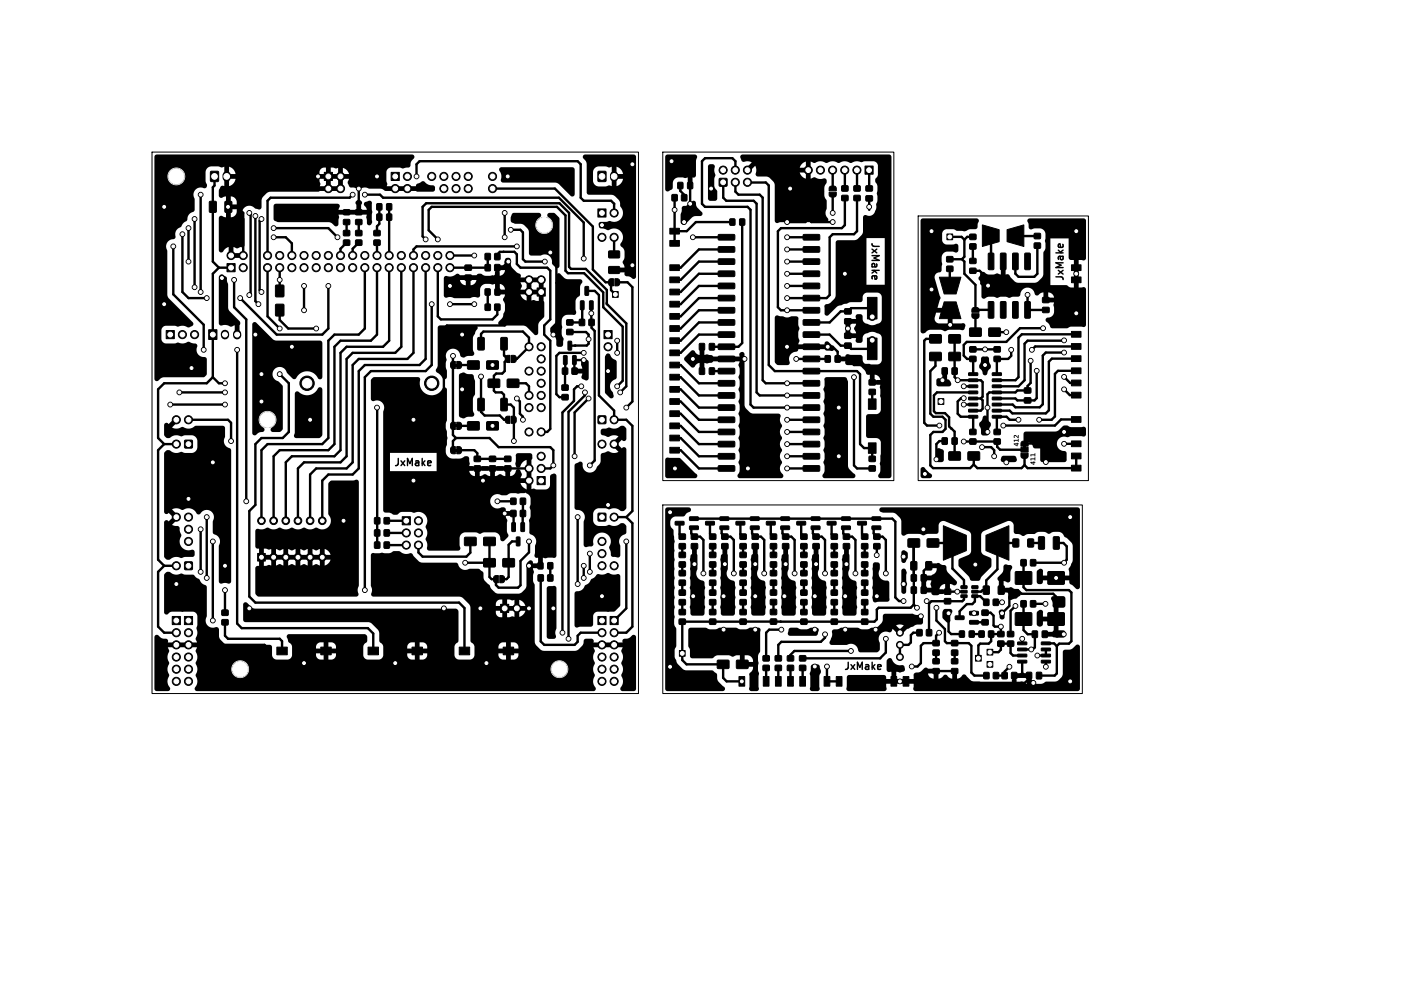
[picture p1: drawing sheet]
<svg xmlns="http://www.w3.org/2000/svg" width="297mm" height="210mm" viewBox="0 0 297 210" stroke-linecap="round" stroke-linejoin="round" font-family="sans-serif">
<defs><g id="words">
<g font-size="2.1">
<text x="181.6" y="50.3" transform="rotate(90 181.6 50.3)">JxMake</text>
<text x="222.6" y="58.9" transform="rotate(-90 222.6 58.9)">JxMake</text>
<text x="82.1" y="97.7">JxMake</text>
<text x="176.1" y="140.3">JxMake</text>
</g>
<text font-size="1.4" x="212.9" y="93.2" transform="rotate(-90 212.9 93.2)">412</text>
</g></defs>
<path d="M31.7 31.8h101.6v113h-101.6zM138.4 31.8h48.3v68.5h-48.3zM191.8 45.1h35.5v55.2h-35.5zM138.4 105.4h87.7v39.4h-87.7z" fill="none" stroke="#000" stroke-width=".21"/>
<g fill="#000" stroke="#000" stroke-width=".21">
<path d="M44 35.8h1.6v2.1h-1.6zM67.7 36h1.7v1.7h-1.7zM81.7 36h1.7v1.7h-1.7zM124.9 35.8h1.6v2.1h-1.6zM141.6 38.1h1v1.3h-1zM143.6 38.1h1v1.3h-1zM150.3 37.3h1.5v1.5h-1.5zM173.3 39l.4-.2 .7 .1 .3 .4v.5h-1.5zM175.8 38.8h1.3v1.1h-1.3zM178.4 38.8h1.2v1.1h-1.2zM180.7 34.7h1.7v1.7h-1.7zM180.9 38.8h1.3v1.1h-1.3z"/>
<path d="M43.8 42.1l1.1-.1 .3 .2v1.9l-.2 .2-1 .1-.3-.2zM47 42.1l1.2-.1 .2 .2v1.9l-.1 .2-1.1 .1-.2-.2zM47.4 55h1.7v1.7h-1.7zM71.8 50.1h1.2v1.1h-1.2zM71.8 48.1h1.2v1.1h-1.2zM71.8 45.9h1.2v1h-1.2zM71.8 43.8h1.2v1h-1.2zM74.3 45.9h1.3v1h-1.3zM74.3 43.8h1.3v1h-1.3zM74.3 50.1h1.3v1.1h-1.3zM74.3 48.1h1.3v1.1h-1.3zM78.1 50.1h1.3v1.1h-1.3z"/>
<path d="M78.1 48.1h1.3v1.1h-1.3zM78.7 42.6h1v1.2h-1zM78.7 44.7h1v1.3h-1zM80.8 42.6h1v1.2h-1zM80.8 44.7h1v1.3h-1zM97.1 57.4h1.3v1.1h-1.3zM97.1 55.4h1.3v1h-1.3zM101.3 55.3h1.1v1.2h-1.1zM101.3 52.9h1.1v1.3h-1.1zM103.3 55.3h1.1v1.2h-1.1zM103.3 52.9h1.1v1.3h-1.1zM124.9 43.6h1.7v1.7h-1.7z"/>
<path d="M127.3 58.3l.8-.1v1.5h-.6l-.3-.3-.1-.7zM128.4 58.2h.6l.3 .2 .1 .9-.3 .3-.7 .1zM127.2 52.4h2.1l.1 .2v1.1l-.2 .2-2-.1-.1-.2zM127.2 55.7l2.1-.1 .1 .3v1.1l-.2 .1h-2l-.1-.2zM139.9 47.7h2v1.2h-2zM139.9 50.2h2v1.2h-2zM139.9 55.3h2v1.2h-2zM139.9 57.8h2v1.2h-2zM140.4 40.6h1v1.3h-1zM142.4 40.6h1v1.3h-1zM152.5 45.7h1v1.3h-1zM150.1 49l3.2-.1 .2 .3v.8l-.3 .1h-3.1l-.1-.2z"/>
<path d="M150.1 51.5h3.2l.2 .2v.8l-.3 .2h-3.1l-.1-.3zM150.1 54.1l3.2-.1 .2 .3v.8l-.3 .1h-3.1l-.1-.2zM150.1 56.6h3.2l.2 .2v.8l-.3 .1h-3.1l-.1-.2zM154.5 45.7h1v1.3h-1zM167.8 56.6h3.3l.1 .2v.8l-.2 .1h-3.1l-.2-.2zM167.8 54.1l3.3-.1 .1 .3v.8l-.2 .1h-3.1l-.2-.2zM167.8 51.5h3.3l.1 .2v.8l-.2 .2h-3.1l-.2-.3zM167.8 49l3.3-.1 .1 .3v.8l-.2 .1h-3.1l-.2-.2zM173.2 40.1h1.5l-.1 .7-.3 .3h-.9l-.2-.4zM175.8 40.8h1.3v1.1h-1.3zM178.4 40.8h1.2v1.1h-1.2zM180.9 40.9h1.3v1h-1.3z"/>
<path d="M196.2 57.9h4.5l-1 3.5h-2.5zM197.8 48.8h1.2v1.2h-1.2zM197.7 53.6h1.3v1h-1.3zM197.7 55.6h1.3v1h-1.3zM202.6 48.9h1.2v1.1h-1.2zM202.6 50.9h1.2v1.1h-1.2zM202.6 54h1.2v1h-1.2zM202.6 56h1.2v1h-1.2zM205.2 46.9l3.5 1v2.5l-3.5 1zM206.5 52.9l.9-.1 .2 .2v3.1l-.2 .2h-.8l-.2-.1zM209 52.9l.9-.1 .2 .2v3.1l-.1 .2h-.8l-.2-.1zM211.5 52.9l.9-.1 .3 .2v3.1l-.2 .2h-.8l-.2-.1z"/>
<path d="M210.3 47.9l3.5-1v4.5l-3.5-1zM214.1 52.9l.9-.1 .2 .2v3.1l-.1 .2h-.8l-.3-.1zM216 50.7h1.3v1.1h-1.3zM216 48.7h1.3v1.1h-1.3zM223.8 57.8h2v1.2h-2zM223.8 55.3h2v1.2h-2zM34.7 69h1.7v1.7h-1.7zM43.6 68.8h1.7v2.1h-1.7zM57.6 63.6h1.6v2.3h-1.6zM57.6 59.6h1.6v2.3h-1.6zM94.3 75.6l.8-.2v1.6l-.6-.1-.3-.2-.1-.7zM95.4 75.4l.6 .1 .3 .2 .1 .9-.3 .3-.7 .1z"/>
<path d="M97.7 75.4h2.3v1.6h-2.3zM99.8 70.5l1.1-.1 .3 .2v2.2l-.2 .3h-1l-.2-.2zM101.7 75.4h2.3v1.6h-2.3zM102 79.2h2.3v1.6h-2.3zM101.3 60.3h1v1.3h-1zM101.3 63.5h1.1v1.3h-1.1zM103.4 60.3h1v1.3h-1zM103.3 63.5h1.1v1.3h-1.1zM104.6 70.5l1.1-.1 .3 .2v2.2l-.2 .3h-1l-.2-.2zM106 79.2h2.3v1.6h-2.3zM105.7 74.3l.8-.1v1.5h-.5l-.4-.2-.1-.8zM106.8 74.2h.6l.4 .2v.9l-.3 .3-.7 .1z"/>
<path d="M112.2 60.1h1.7v1.7h-1.7zM117.5 76.8h1v1.3h-1zM117.7 74.3l.6-.1 .1 .1 .1 1.6-.2 .2-.6-.1zM118.4 68.8h1.2v1h-1.2zM118.4 66.8h1.2v1h-1.2zM118.7 71.3l.5-.1 .2 .1v1.6l-.1 .2-.7-.1zM119.5 76.8h1v1.3h-1zM119.6 74.3l.6-.1 .1 .1 .1 1.6-.2 .2-.6-.1zM121.3 62.8h.5l.2 .1v1.6l-.1 .2-.7-.1zM121 66.7h1.1v1.2h-1.1zM122.2 59.8h.6l.1 .1 .1 1.6-.2 .2-.6-.1zM123.2 62.8h.5l.2 .1v1.6l-.1 .2-.7-.1z"/>
<path d="M123 66.7h1.1v1.2h-1.1zM126.2 69h1.6v1.7h-1.6zM127.9 60.9h1.2v1.2h-1.2zM139.9 60.4h2v1.2h-2zM139.9 62.9h2v1.2h-2zM139.9 65.4h2v1.2h-2zM139.9 68h2v1.2h-2zM139.9 70.5h2v1.2h-2zM139.9 73.1h2v1.2h-2zM139.9 75.6h2v1.2h-2zM139.9 78.1h2v1.2h-2zM146.1 76.8h1v1.3h-1z"/>
<path d="M146.1 71.7h1v1.3h-1zM148.2 76.8h1v1.3h-1zM148.2 71.7h1v1.3h-1zM150.1 59.2l3.2-.1 .2 .2v.8l-.3 .2h-3.1l-.1-.3zM150.1 61.7l3.2-.1 .2 .3v.8l-.3 .1h-3.1l-.1-.2zM150.1 64.2h3.2l.2 .2v.8l-.3 .2h-3.1l-.1-.3zM150.1 66.8l3.2-.1 .2 .3v.8l-.3 .1h-3.1l-.1-.2zM150.1 69.3h3.2l.2 .2v.8l-.3 .1h-3.1l-.1-.2zM150.1 71.9l3.2-.1 .2 .2v.8l-.3 .2h-3.1l-.1-.3zM150.1 74.4l3.2-.1 .2 .3v.8l-.3 .1h-3.1l-.1-.2zM150.1 76.9h3.2l.2 .2v.8l-.3 .2h-3.1l-.1-.3zM167.8 76.9h3.3l.1 .2v.8l-.2 .2h-3.1l-.2-.3z"/>
<path d="M167.8 74.4l3.3-.1 .1 .3v.8l-.2 .1h-3.1l-.2-.2zM167.8 71.9l3.3-.1 .1 .2v.8l-.2 .2h-3.1l-.2-.3zM167.8 69.3h3.3l.1 .2v.8l-.2 .1h-3.1l-.2-.2zM167.8 66.8l3.3-.1 .1 .3v.8l-.2 .1h-3.1l-.2-.2zM167.8 64.2h3.3l.1 .2v.8l-.2 .2h-3.1l-.2-.3zM167.8 61.7l3.3-.1 .1 .3v.8l-.2 .1h-3.1l-.2-.2zM167.8 59.2l3.3-.1 .1 .2v.8l-.2 .2h-3.1l-.2-.3zM172.4 74.3h1v1.3h-1zM174.4 74.3h1.1v1.3h-1.1zM176.4 66.6h1.3v1h-1.3zM176.4 64.5h1.3v1h-1.3zM176.4 69.6h1.3v1h-1.3z"/>
<path d="M176.4 71.6h1.3v1.1h-1.3zM181.2 70.6h2v4.5h-2zM181.2 62.1h2v4.5h-2zM194.2 69.9h2.4v1.7h-2.4zM194.2 73.6h2.4v1.6h-2.4zM196.8 76.8h1v1.3h-1zM198.9 76.8h1v1.3h-1zM198.2 69.9h2.4v1.7h-2.4zM198.2 73.6h2.4v1.6h-2.4zM197.2 63h2.5l1 3.5h-4.5zM202.6 68.5h2.3v1.7h-2.3zM203.1 64.4l.4-.2 .8 .1 .2 .3v.6h-1.5z"/>
<path d="M202.6 72.4h1.2v1.1h-1.2zM202.6 74.4h1.2v1.1h-1.2zM202.3 77.8h1.8l.1 .5-1.8 .1zM202.3 79.1h1.8l.1 .5-1.8 .1zM203 65.5h1.5l-.1 .7-.3 .3-.9-.1-.2-.3zM206.6 68.5h2.3v1.7h-2.3zM206.5 63l.9-.1 .2 .2v3.1l-.2 .2h-.8l-.2-.1zM207.6 72.4h1.3v1.1h-1.3zM207.6 74.4h1.3v1.1h-1.3zM207.3 79.1h1.8l.1 .5-1.9 .1zM207.3 77.8h1.8l.1 .5-1.9 .1zM209 63l.9-.1 .2 .2v3.1l-.1 .2h-.8l-.2-.1z"/>
<path d="M211.5 63l.9-.1 .3 .2v3.1l-.2 .2h-.8l-.2-.1zM214.1 63l.9-.1 .2 .2v3.1l-.1 .2h-.8l-.3-.1zM217.8 64.2h1.3v1h-1.3zM217.8 62.1h1.3v1h-1.3zM223.8 79.3h2v1.2h-2zM223.8 76.8h2v1.2h-2zM223.8 74.3h2v1.2h-2zM223.8 71.7h2v1.2h-2zM223.8 69.2h2v1.2h-2zM38.6 91.9h1.5v1.6h-1.5zM94.3 93.4l.8-.2v1.5h-.6l-.3-.2-.1-.8zM94.3 88.3l.8-.2v1.6l-.6-.1-.3-.2-.1-.7z"/>
<path d="M95.4 93.2h.6l.3 .3 .1 .9-.3 .3h-.7zM95.4 88.1l.6 .1 .3 .2 .1 .9-.3 .3-.7 .1zM97.7 88.1h2.3v1.6h-2.3zM99.8 83.2l1.1-.1 .3 .2v2.2l-.2 .3h-1l-.2-.2zM99.1 95.3h1.2v1h-1.2zM99.1 97.3h1.2v1h-1.2zM101.7 88.1h2.3v1.6h-2.3zM102.2 95.3h1.3v1h-1.3zM102.2 97.3h1.3v1h-1.3zM104.6 83.2l1.1-.1 .3 .2v2.2l-.2 .3h-1l-.2-.2zM105.4 95.3h1.3v1h-1.3zM105.4 97.3h1.3v1h-1.3z"/>
<path d="M105.7 87l.8-.1v1.5h-.5l-.4-.2-.1-.8zM106.8 86.9h.6l.4 .2v.9l-.3 .3-.7 .1zM112.2 99.5h1.7v1.7h-1.7zM117.4 82.4h1.2v1h-1.2zM117.4 80.4h1.2v1h-1.2zM125 86.9h1.5v1.5h-1.5zM139.9 80.7h2v1.2h-2zM139.9 83.2h2v1.2h-2zM139.9 85.8h2v1.2h-2zM139.9 88.3h2v1.2h-2zM139.9 90.8h2v1.2h-2zM139.9 93.4h2v1.2h-2z"/>
<path d="M150.1 79.5l3.2-.1 .2 .3v.8l-.3 .1h-3.1l-.1-.2zM150.1 82h3.2l.2 .2v.8l-.3 .1h-3.1l-.1-.2zM150.1 84.6l3.2-.1 .2 .2v.8l-.3 .2h-3.1l-.1-.3zM150.1 87.1l3.2-.1 .2 .3v.8l-.3 .1h-3.1l-.1-.2zM150.1 89.6h3.2l.2 .2v.8l-.3 .2h-3.1l-.1-.3zM150.1 92.2l3.2-.1 .2 .3v.8l-.3 .1h-3.1l-.1-.2zM150.1 94.7h3.2l.2 .2v.8l-.3 .1h-3.1l-.1-.2zM150.1 97.3l3.2-.1 .2 .2v.8l-.3 .2h-3.1l-.1-.3zM167.8 97.3l3.3-.1 .1 .2v.8l-.2 .2h-3.1l-.2-.3zM167.8 94.7h3.3l.1 .2v.8l-.2 .1h-3.1l-.2-.2zM167.8 92.2l3.3-.1 .1 .3v.8l-.2 .1h-3.1l-.2-.2zM167.8 89.6h3.3l.1 .2v.8l-.2 .2h-3.1l-.2-.3z"/>
<path d="M167.8 87.1l3.3-.1 .1 .3v.8l-.2 .1h-3.1l-.2-.2zM167.8 84.6l3.3-.1 .1 .2v.8l-.2 .2h-3.1l-.2-.3zM167.8 82h3.3l.1 .2v.8l-.2 .1h-3.1l-.2-.2zM167.8 79.5l3.3-.1 .1 .3v.8l-.2 .1h-3.1l-.2-.2zM181.4 83.3h1.6v2.1h-1.6zM181.4 92.4h1.6v2.2h-1.6zM181.5 97.3h1.3v1h-1.3zM181.5 95.3h1.3v1h-1.3zM181.5 81.3h1.3v1h-1.3zM181.5 79.3h1.3v1h-1.3zM195.9 83.2h1.2v1.2h-1.2zM196.8 91.4h1v1.3h-1z"/>
<path d="M198.2 94.4h2.4v1.6h-2.4zM198.9 91.4h1v1.3h-1zM202.2 94.4h2.4v1.6h-2.4zM202.6 91.6h1.2v1.1h-1.2zM202.6 89.6h1.2v1.1h-1.2zM202.3 80.4h1.8l.1 .5h-1.8zM202.3 81.7l1.8-.1 .1 .5-1.8 .1zM202.3 82.9h1.8l.1 .5-1.8 .1zM202.3 84.2h1.8l.1 .5h-1.8zM202.3 85.5l1.8-.1 .1 .5-1.8 .1zM202.3 86.7h1.8l.1 .5-1.8 .1zM207.6 91.6h1.3v1.1h-1.3z"/>
<path d="M207.6 89.6h1.3v1.1h-1.3zM207.3 86.7h1.8l.1 .5-1.9 .1zM207.3 85.5l1.8-.1 .1 .5-1.9 .1zM207.3 84.2h1.8l.1 .5h-1.9zM207.3 82.9h1.8l.1 .5-1.9 .1zM207.3 81.7l1.8-.1 .1 .5-1.9 .1zM207.3 80.4h1.8l.1 .5h-1.9zM213.4 92.3l.3-.2 .8 .1 .2 .3v.6h-1.5zM213.2 93.4h1.5v1h-1.5zM214 83.1h1.3v1h-1.3zM214 81h1.3v1h-1.3zM213.2 94.6h1.5v.8l-.3 .3-.9-.1-.3-.3z"/>
<path d="M223.8 97.1h2v1.2h-2zM223.8 94.6h2v1.2h-2zM223.8 92h2v1.2h-2zM223.8 87h2v1.2h-2zM223.8 81.9h2v1.2h-2zM38.6 117.3h1.5v1.6h-1.5zM53.8 115.5h1.6v1.6h-1.6zM78.3 110.6h1v1.3h-1zM78.3 108.1h1v1.2h-1zM78.3 113.2h1v1.2h-1zM80.3 110.6h1v1.3h-1zM80.3 108.1h1v1.2h-1z"/>
<path d="M80.3 113.2h1v1.2h-1zM84 107.9h1.7v1.7h-1.7zM97.1 112.2h2.3v1.7h-2.3zM101.1 112.2h2.3v1.7h-2.3zM101.1 116.6h2.3v1.7h-2.3zM106.9 109.1h.6l.2 .1v1.6l-.2 .2-.6-.1zM105.1 116.6h2.3v1.7h-2.3zM106.7 104h1v1.3h-1zM106.7 106.6h1v1.2h-1zM107.9 112.1h.5l.2 .1v1.6l-.1 .2-.7-.1zM108.8 109.1h.6l.2 .1v1.6l-.2 .2-.6-.1zM108.7 104h1v1.3h-1z"/>
<path d="M108.7 106.6h1v1.2h-1zM112.4 117.5h1v1.2h-1zM114.4 117.5h1v1.2h-1zM125 107.2h1.5v1.5h-1.5zM141.9 117.3h1.2v1.1h-1.2zM141.9 115.3h1.2v1.1h-1.2zM141.9 113.5h1.2v1.1h-1.2zM141.9 111.5h1.2v1.1h-1.2zM141 108.9l1.8-.1 .1 .7-.2 .1h-1.6l-.1-.2zM144.4 111.5h1.3v1.1h-1.3zM144.4 113.5h1.3v1.1h-1.3zM144 109.8h1.8l.1 .6-.2 .2h-1.6l-.1-.2z"/>
<path d="M144 107.9h1.8l.1 .6-.2 .2h-1.6l-.1-.2zM148.2 117.3h1.3v1.1h-1.3zM148.2 115.3h1.3v1.1h-1.3zM148.2 113.5h1.3v1.1h-1.3zM148.2 111.5h1.3v1.1h-1.3zM147.4 108.9l1.7-.1 .1 .7-.2 .1h-1.5l-.2-.2zM150.8 111.5h1.2v1.1h-1.2zM150.8 113.5h1.2v1.1h-1.2zM150.4 109.8h1.7l.1 .6-.2 .2h-1.5l-.2-.2zM150.4 107.9h1.7l.1 .6-.2 .2h-1.5l-.2-.2zM154.6 113.5h1.2v1.1h-1.2zM154.6 111.5h1.2v1.1h-1.2z"/>
<path d="M154.6 117.3h1.2v1.1h-1.2zM154.6 115.3h1.2v1.1h-1.2zM153.7 108.9l1.8-.1 .1 .7-.2 .1h-1.6l-.1-.2zM157.1 111.5h1.3v1.1h-1.3zM157.1 113.5h1.3v1.1h-1.3zM156.7 109.8h1.8l.1 .6-.2 .2h-1.6l-.1-.2zM156.7 107.9h1.8l.1 .6-.2 .2h-1.6l-.1-.2zM160.9 117.3h1.3v1.1h-1.3zM160.9 115.3h1.3v1.1h-1.3zM160.9 113.5h1.3v1.1h-1.3zM160.9 111.5h1.3v1.1h-1.3zM160.1 108.9l1.7-.1 .1 .7-.2 .1h-1.5l-.2-.2z"/>
<path d="M163.5 111.5h1.2v1.1h-1.2zM163.5 113.5h1.2v1.1h-1.2zM163.1 109.8h1.7l.1 .6-.2 .2h-1.5l-.2-.2zM163.1 107.9h1.7l.1 .6-.2 .2h-1.5l-.2-.2zM167.3 113.5h1.2v1.1h-1.2zM167.3 111.5h1.2v1.1h-1.2zM167.3 117.3h1.2v1.1h-1.2zM167.3 115.3h1.2v1.1h-1.2zM166.4 108.9l1.8-.1 .1 .7-.2 .1h-1.6l-.1-.2zM169.8 111.5h1.3v1.1h-1.3zM169.8 113.5h1.3v1.1h-1.3zM169.4 109.8h1.8l.1 .6-.2 .2h-1.6l-.1-.2z"/>
<path d="M169.4 107.9h1.8l.1 .6-.2 .2h-1.6l-.1-.2zM173.6 117.3h1.3v1.1h-1.3zM173.6 115.3h1.3v1.1h-1.3zM173.6 113.5h1.3v1.1h-1.3zM173.6 111.5h1.3v1.1h-1.3zM172.8 108.9l1.7-.1 .1 .7-.2 .1h-1.5l-.2-.2zM176.2 111.5h1.2v1.1h-1.2zM176.2 113.5h1.2v1.1h-1.2zM175.8 109.8h1.7l.1 .6-.2 .2h-1.5l-.2-.2zM175.8 107.9h1.7l.1 .6-.2 .2h-1.5l-.2-.2zM180 113.5h1.2v1.1h-1.2zM180 111.5h1.2v1.1h-1.2z"/>
<path d="M180 117.3h1.2v1.1h-1.2zM180 115.3h1.2v1.1h-1.2zM179.1 108.9l1.8-.1 .1 .7-.2 .1h-1.6l-.1-.2zM182.5 113.5h1.3v1.1h-1.3zM182.5 111.5h1.3v1.1h-1.3zM182.1 109.8h1.8l.1 .6-.2 .2h-1.6l-.1-.2zM182.1 107.9h1.8l.1 .6-.2 .2h-1.6l-.1-.2zM189.7 112.5h2.3v1.7h-2.3zM190.3 117.3h1.1v1.6h-1.1zM193.4 117.3h1.2v1.6h-1.2zM193.7 112.5h2.3v1.7h-2.3zM197 109.8l4.8 2v3.1l-4.8 2z"/>
<path d="M205.9 111.8l4.8-2v7.1l-4.8-2zM212.1 119.4h3.4v2.5h-3.4zM211.6 112.5h1.1v1.7h-1.1zM213.3 116.8h1v1.3h-1zM214.7 112.5h1.1v1.7h-1.1zM215.3 116.8h1v1.3h-1zM216.9 112.1l1-.1 .3 .2v2.2l-.2 .3h-.9l-.2-.2zM218.9 119.4h3.4v2.5h-3.4zM220 112.1l1-.1 .3 .2v2.2l-.2 .3h-.9l-.2-.2zM36 128.7h1.7v1.7h-1.7zM38.5 128.7h1.7v1.7h-1.7zM46.4 127.4h1.2v1h-1.2z"/>
<path d="M46.4 129.4h1.2v1h-1.2zM57.8 135.1h2.2v1.6h-2.2zM67 135.1h2.2v1.6h-2.2zM76.9 135.1h2.1v1.6h-2.1zM86.1 135.1h2.1v1.6h-2.1zM95.9 135.1h2.2v1.6h-2.2zM103.3 120.3l.8-.1v1.5l-.6-.1-.3-.2-.1-.7zM104.4 120.2h.6l.3 .2 .1 .9-.3 .3-.7 .1zM105.1 135.1h2.2v1.6h-2.2zM104.6 126.2h1.7v1.6h-1.7zM112.4 120h1.1v1.3h-1.1zM114.4 120h1.1v1.3h-1.1z"/>
<path d="M124.9 128.7h1.7v1.7h-1.7zM127.4 128.7h1.7v1.7h-1.7zM141.9 135.8h1.2v1.2h-1.2zM141.9 121.1h1.2v1.1h-1.2zM141.9 119.1h1.2v1.1h-1.2zM141.9 127.3h1.2v1h-1.2zM141.9 129.3h1.2v1h-1.2zM141.9 123.2h1.2v1h-1.2zM141.9 125.2h1.2v1h-1.2zM148.2 121.1h1.3v1.1h-1.3zM148.2 119.1h1.3v1.1h-1.3zM148.2 123.2h1.3v1h-1.3z"/>
<path d="M148.2 125.2h1.3v1h-1.3zM148.2 127.3h1.3v1h-1.3zM148.2 129.3h1.3v1h-1.3zM149.9 137.9h2.3v1.6h-2.3zM153.9 137.9h2.3v1.6h-2.3zM154.6 121.1h1.2v1.1h-1.2zM154.6 119.1h1.2v1.1h-1.2zM154.6 123.2h1.2v1h-1.2zM154.6 125.2h1.2v1h-1.2zM154.6 127.3h1.2v1h-1.2zM154.6 129.3h1.2v1h-1.2zM159.4 136.9h1.2v1.1h-1.2z"/>
<path d="M160.9 121.1h1.3v1.1h-1.3zM160.9 119.1h1.3v1.1h-1.3zM160.9 123.2h1.3v1h-1.3zM160.9 125.2h1.3v1h-1.3zM160.9 127.2h1.3v1.1h-1.3zM160.9 129.2h1.3v1.1h-1.3zM161.9 136.9h1.3v1.1h-1.3zM164.5 136.9h1.2v1.1h-1.2zM167.3 121.1h1.2v1.1h-1.2zM167.3 119.1h1.2v1.1h-1.2zM167 136.9h1.3v1.1h-1.3zM167 138.9h1.3v1.1h-1.3z"/>
<path d="M167.3 123.2h1.2v1h-1.2zM167.3 125.2h1.2v1h-1.2zM167.3 127.3h1.2v1h-1.2zM167.3 129.3h1.2v1h-1.2zM173.6 121.1h1.3v1.1h-1.3zM173.6 119.1h1.3v1.1h-1.3zM173.6 127.3h1.3v1h-1.3zM173.6 129.3h1.3v1h-1.3zM173.6 123.2h1.3v1h-1.3zM173.6 125.2h1.3v1h-1.3zM180 121.1h1.2v1.1h-1.2zM180 119.1h1.2v1.1h-1.2z"/>
<path d="M180 123.2h1.2v1h-1.2zM180 125.2h1.2v1h-1.2zM180 127.3h1.2v1h-1.2zM180 129.3h1.2v1h-1.2zM190.3 122.5h1.1v1.3h-1.1zM190.3 120h1.1v1.3h-1.1zM191.5 131.5h1.1v1.2h-1.1zM192.4 122.5h1v1.3h-1zM192.4 120h1v1.3h-1zM193.5 131.5h1.1v1.2h-1.1zM194.9 137.5h1.2v1h-1.2zM194.9 133.7h1.2v1.1h-1.2z"/>
<path d="M194.9 135.7h1.2v1.1h-1.2zM197.3 125h1.2v1h-1.2zM197.3 123h1.2v1h-1.2zM198.8 137.5h1.2v1h-1.2zM198.8 133.7h1.2v1.1h-1.2zM198.8 135.7h1.2v1.1h-1.2zM200.4 131.7h1v1.3h-1zM200.7 122.3h1.2l.1 .5h-1.2zM200.7 123.3l1.2-.1 .1 .5-1.2 .1zM200.7 124.2h1.2l.1 .5h-1.2zM199.5 128.6h1.8l.1 .6-.2 .2-1.6-.1-.1-.1zM202.5 131.7h1v1.3h-1z"/>
<path d="M203 124.2h1.2l.1 .5h-1.3zM203 123.3l1.2-.1 .1 .5-1.3 .1zM203 122.3h1.2l.1 .5h-1.3zM203.7 136.8h1.2v1.2h-1.2zM202.5 129.6l1.8-.1 .1 .7-.2 .1h-1.6l-.1-.2zM202.5 127.7l1.8-.1 .1 .7-.2 .1h-1.6l-.1-.2zM205.1 129.4h1.3v1h-1.3zM205.1 127.4h1.3v1h-1.3zM205.4 122.4h1.2v1.6h-1.2zM205.5 125.1h1v1.3h-1zM204.5 131.7h1v1.3h-1zM206.2 138.1h1.2v1.2h-1.2z"/>
<path d="M206.2 135.5h1.2v1.2h-1.2zM207.5 125.1h1v1.3h-1zM206.5 131.7h1v1.3h-1zM208.5 122.4h1.2v1.6h-1.2zM208.4 131.8h1.3v1.1h-1.3zM208.4 133.8h1.3v1.1h-1.3zM210.4 133.8h1.3v1.1h-1.3zM210.4 131.8h1.3v1.1h-1.3zM212.1 127.9h3.4v2.6h-3.4zM212.6 134h1.8l.1 .5-1.9 .1zM212.6 135.3h1.8l.1 .5-1.9 .1zM212.6 136.6h1.8l.1 .5h-1.9z"/>
<path d="M212.6 137.9l1.8-.1 .1 .5-1.9 .1zM213.3 125.4h1v1.3h-1zM215.6 131.7h1.1v1.4h-1.1zM215.3 125.4h1v1.3h-1zM217.5 137.9l1.8-.1 .1 .5-1.8 .1zM217.5 136.6h1.8l.1 .5h-1.8zM217.5 135.3h1.8l.1 .5-1.8 .1zM217.5 134h1.8l.1 .5-1.8 .1zM217.7 131.7h1v1.4h-1zM218.9 127.9h3.4v2.6h-3.4zM154.3 141.2h1.2v2h-1.2zM159.4 141.2h1.2v2h-1.2z"/>
<path d="M159.4 138.9h1.2v1.1h-1.2zM162 141.2h1.2v2h-1.2zM161.9 138.9h1.3v1.1h-1.3zM164.5 141.2h1.2v2h-1.2zM164.5 138.9h1.2v1.1h-1.2zM167 141.2h1.2v2h-1.2zM172.1 141.2h1.2v2h-1.2zM174.7 141.2h1.2v2h-1.2zM186.1 141.2h1.2v2h-1.2zM188.6 141.2h1.2v2h-1.2zM194.9 139.6h1.2v1h-1.2zM198.8 139.6h1.2v1h-1.2z"/>
<path d="M205.5 140.4h1v1.3h-1zM207.5 140.4h1v1.3h-1zM209.3 140.4h1.1v1.3h-1.1zM211.3 140.4h1.1v1.3h-1.1zM214.4 140.4h1.1v1.3h-1.1zM216.5 140.4h1v1.3h-1z"/>
<circle cx="36.8" cy="36.8" r="1.6"/>
<circle cx="44.8" cy="36.8" r=".6"/>
<circle cx="47.3" cy="36.8" r=".6"/>
<circle cx="66.4" cy="36.8" r=".5"/>
<circle cx="68.6" cy="36.8" r=".5"/>
<circle cx="68.6" cy="39.4" r=".5"/>
<circle cx="68.6" cy="39.4" r=".85"/>
<circle cx="71.1" cy="39.4" r=".5"/>
<circle cx="71.1" cy="36.8" r=".5"/>
<circle cx="71.1" cy="39.4" r=".85"/>
<circle cx="71.1" cy="36.8" r=".85"/>
<circle cx="74.9" cy="39.4" r=".5"/>
<circle cx="78.7" cy="36.8" r=".5"/>
<circle cx="82.5" cy="36.8" r=".5"/>
<circle cx="82.5" cy="39.4" r=".5"/>
<circle cx="82.5" cy="39.4" r=".85"/>
<circle cx="85.1" cy="39.4" r=".5"/>
<circle cx="85.1" cy="36.8" r=".5"/>
<circle cx="85.1" cy="36.8" r=".85"/>
<circle cx="85.1" cy="39.4" r=".85"/>
<circle cx="87" cy="36.8" r=".5"/>
<circle cx="90.2" cy="36.8" r=".5"/>
<circle cx="90.2" cy="36.8" r=".85"/>
<circle cx="92.7" cy="39.4" r=".5"/>
<circle cx="92.7" cy="36.8" r=".5"/>
<circle cx="92.7" cy="39.4" r=".85"/>
<circle cx="92.7" cy="36.8" r=".85"/>
<circle cx="95.2" cy="39.4" r=".5"/>
<circle cx="95.2" cy="36.8" r=".5"/>
<circle cx="95.2" cy="39.4" r=".85"/>
<circle cx="95.2" cy="36.8" r=".85"/>
<circle cx="97.8" cy="36.8" r=".5"/>
<circle cx="97.8" cy="39.4" r=".5"/>
<circle cx="97.8" cy="39.4" r=".85"/>
<circle cx="97.8" cy="36.8" r=".85"/>
<circle cx="102.9" cy="39.4" r=".5"/>
<circle cx="102.9" cy="36.8" r=".5"/>
<circle cx="102.9" cy="36.8" r=".85"/>
<circle cx="102.9" cy="39.4" r=".85"/>
<circle cx="106" cy="36.8" r=".5"/>
<circle cx="125.7" cy="36.8" r=".6"/>
<circle cx="128.3" cy="36.8" r=".6"/>
<circle cx="132.1" cy="34.3" r=".5"/>
<circle cx="140.3" cy="33.7" r=".5"/>
<circle cx="148.5" cy="39.4" r=".5"/>
<circle cx="151" cy="35.5" r=".5"/>
<circle cx="151" cy="38.1" r=".5"/>
<circle cx="151" cy="35.5" r=".85"/>
<circle cx="153.6" cy="38.1" r=".5"/>
<circle cx="153.6" cy="35.5" r=".5"/>
<circle cx="153.6" cy="35.5" r=".85"/>
<circle cx="153.6" cy="38.1" r=".85"/>
<circle cx="156.1" cy="38.1" r=".5"/>
<circle cx="156.1" cy="35.5" r=".5"/>
<circle cx="156.1" cy="35.5" r=".85"/>
<circle cx="156.1" cy="38.1" r=".85"/>
<circle cx="165" cy="39.4" r=".5"/>
<circle cx="168.8" cy="35.5" r=".5"/>
<circle cx="168.8" cy="35.5" r=".85"/>
<circle cx="171.4" cy="35.5" r=".5"/>
<circle cx="171.4" cy="35.5" r=".85"/>
<circle cx="173.9" cy="35.5" r=".5"/>
<circle cx="173.9" cy="35.5" r=".85"/>
<circle cx="176.4" cy="35.5" r=".5"/>
<circle cx="176.4" cy="35.5" r=".85"/>
<circle cx="179" cy="35.5" r=".5"/>
<circle cx="179" cy="35.5" r=".85"/>
<circle cx="181.5" cy="35.5" r=".5"/>
<circle cx="34.3" cy="43.2" r=".5"/>
<circle cx="36.2" cy="51.4" r=".5"/>
<circle cx="38.1" cy="48.9" r=".5"/>
<circle cx="39.4" cy="47.6" r=".5"/>
<circle cx="39.4" cy="54.6" r=".5"/>
<circle cx="40.6" cy="60" r=".5"/>
<circle cx="40.6" cy="45.7" r=".5"/>
<circle cx="41.9" cy="40.6" r=".5"/>
<circle cx="46.4" cy="58" r=".5"/>
<circle cx="47.6" cy="43.2" r=".5"/>
<circle cx="48.3" cy="53.3" r=".5"/>
<circle cx="48.3" cy="55.9" r=".5"/>
<circle cx="48.3" cy="53.3" r=".85"/>
<circle cx="48.9" cy="58.4" r=".5"/>
<circle cx="50.8" cy="53.3" r=".5"/>
<circle cx="50.8" cy="55.9" r=".5"/>
<circle cx="50.8" cy="55.9" r=".85"/>
<circle cx="50.8" cy="53.3" r=".85"/>
<circle cx="52.1" cy="44.5" r=".5"/>
<circle cx="53.3" cy="45.1" r=".5"/>
<circle cx="54.6" cy="45.7" r=".5"/>
<circle cx="55.9" cy="55.9" r=".5"/>
<circle cx="55.9" cy="53.3" r=".5"/>
<circle cx="55.9" cy="53.3" r=".85"/>
<circle cx="55.9" cy="55.9" r=".85"/>
<circle cx="57.1" cy="49.5" r=".5"/>
<circle cx="57.1" cy="47.6" r=".5"/>
<circle cx="58.4" cy="53.3" r=".5"/>
<circle cx="58.4" cy="58.4" r=".5"/>
<circle cx="58.4" cy="55.9" r=".5"/>
<circle cx="58.4" cy="53.3" r=".85"/>
<circle cx="58.4" cy="55.9" r=".85"/>
<circle cx="61" cy="53.3" r=".5"/>
<circle cx="61" cy="55.9" r=".5"/>
<circle cx="61" cy="53.3" r=".85"/>
<circle cx="61" cy="55.9" r=".85"/>
<circle cx="63.5" cy="55.9" r=".5"/>
<circle cx="63.5" cy="59.7" r=".5"/>
<circle cx="63.5" cy="53.3" r=".5"/>
<circle cx="63.5" cy="53.3" r=".85"/>
<circle cx="63.5" cy="55.9" r=".85"/>
<circle cx="66" cy="53.3" r=".5"/>
<circle cx="66" cy="55.9" r=".5"/>
<circle cx="66" cy="55.9" r=".85"/>
<circle cx="66" cy="53.3" r=".85"/>
<circle cx="68.6" cy="55.9" r=".5"/>
<circle cx="68.6" cy="53.3" r=".5"/>
<circle cx="68.6" cy="59.7" r=".5"/>
<circle cx="68.6" cy="55.9" r=".85"/>
<circle cx="68.6" cy="53.3" r=".85"/>
<circle cx="70.5" cy="49.5" r=".5"/>
<circle cx="71.1" cy="55.9" r=".5"/>
<circle cx="71.1" cy="53.3" r=".5"/>
<circle cx="71.1" cy="53.3" r=".85"/>
<circle cx="71.1" cy="55.9" r=".85"/>
<circle cx="73.7" cy="53.3" r=".5"/>
<circle cx="73.7" cy="55.9" r=".5"/>
<circle cx="73.7" cy="40.6" r=".5"/>
<circle cx="73.7" cy="55.9" r=".85"/>
<circle cx="73.7" cy="53.3" r=".85"/>
<circle cx="76.2" cy="40.6" r=".5"/>
<circle cx="76.2" cy="55.9" r=".5"/>
<circle cx="76.2" cy="53.3" r=".5"/>
<circle cx="76.2" cy="53.3" r=".85"/>
<circle cx="76.2" cy="55.9" r=".85"/>
<circle cx="78.7" cy="55.9" r=".5"/>
<circle cx="78.7" cy="53.3" r=".5"/>
<circle cx="78.7" cy="53.3" r=".85"/>
<circle cx="78.7" cy="55.9" r=".85"/>
<circle cx="81.3" cy="55.9" r=".5"/>
<circle cx="81.3" cy="53.3" r=".5"/>
<circle cx="81.3" cy="53.3" r=".85"/>
<circle cx="81.3" cy="55.9" r=".85"/>
<circle cx="83.8" cy="55.9" r=".5"/>
<circle cx="83.8" cy="53.3" r=".5"/>
<circle cx="83.8" cy="55.9" r=".85"/>
<circle cx="83.8" cy="53.3" r=".85"/>
<circle cx="86.4" cy="53.3" r=".5"/>
<circle cx="86.4" cy="55.9" r=".5"/>
<circle cx="86.4" cy="53.3" r=".85"/>
<circle cx="86.4" cy="55.9" r=".85"/>
<circle cx="88.9" cy="50" r=".5"/>
<circle cx="88.9" cy="55.9" r=".5"/>
<circle cx="88.9" cy="53.3" r=".5"/>
<circle cx="88.9" cy="53.3" r=".85"/>
<circle cx="88.9" cy="55.9" r=".85"/>
<circle cx="91.4" cy="55.9" r=".5"/>
<circle cx="91.4" cy="53.3" r=".5"/>
<circle cx="91.4" cy="50" r=".5"/>
<circle cx="91.4" cy="53.3" r=".85"/>
<circle cx="91.4" cy="55.9" r=".85"/>
<circle cx="94" cy="59.7" r=".5"/>
<circle cx="94" cy="55.9" r=".5"/>
<circle cx="94" cy="53.3" r=".5"/>
<circle cx="94" cy="55.9" r=".85"/>
<circle cx="94" cy="53.3" r=".85"/>
<circle cx="99.1" cy="53.3" r=".5"/>
<circle cx="105.4" cy="44.5" r=".5"/>
<circle cx="105.4" cy="49.5" r=".5"/>
<circle cx="106.2" cy="54.6" r=".5"/>
<circle cx="106.7" cy="48" r=".5"/>
<circle cx="107.9" cy="51.4" r=".5"/>
<circle cx="110.5" cy="58.4" r=".85"/>
<circle cx="110.5" cy="58.4" r=".5"/>
<circle cx="113" cy="58.4" r=".85"/>
<circle cx="113" cy="58.4" r=".5"/>
<circle cx="113.7" cy="47" r="1.6"/>
<circle cx="113.8" cy="54.6" r=".5"/>
<circle cx="114.9" cy="52.7" r=".5"/>
<circle cx="121.9" cy="54" r=".5"/>
<circle cx="125.7" cy="49.5" r=".85"/>
<circle cx="125.7" cy="44.5" r=".5"/>
<circle cx="125.7" cy="49.5" r=".5"/>
<circle cx="125.7" cy="47" r=".5"/>
<circle cx="128.3" cy="44.5" r=".85"/>
<circle cx="128.3" cy="49.5" r=".85"/>
<circle cx="128.3" cy="44.5" r=".5"/>
<circle cx="128.3" cy="49.5" r=".5"/>
<circle cx="132.1" cy="55.4" r=".5"/>
<circle cx="140.9" cy="43.8" r=".5"/>
<circle cx="142.9" cy="46.4" r=".5"/>
<circle cx="144.1" cy="42.5" r=".5"/>
<circle cx="144.7" cy="49.5" r=".5"/>
<circle cx="164.4" cy="54.6" r=".5"/>
<circle cx="164.4" cy="49.5" r=".5"/>
<circle cx="164.4" cy="52.1" r=".5"/>
<circle cx="164.4" cy="59.7" r=".5"/>
<circle cx="164.4" cy="57.2" r=".5"/>
<circle cx="164.4" cy="46.4" r=".5"/>
<circle cx="173.9" cy="44.5" r=".5"/>
<circle cx="173.9" cy="46.4" r=".5"/>
<circle cx="176.5" cy="57.2" r=".5"/>
<circle cx="181.5" cy="43.2" r=".5"/>
<circle cx="194.6" cy="48.3" r=".5"/>
<circle cx="198.4" cy="49.4" r=".4"/>
<circle cx="206.4" cy="59.6" r=".5"/>
<circle cx="224.8" cy="57.2" r=".5"/>
<circle cx="224.8" cy="48.3" r=".5"/>
<circle cx="34.3" cy="63.5" r=".5"/>
<circle cx="35.6" cy="69.9" r=".5"/>
<circle cx="38.1" cy="69.9" r=".5"/>
<circle cx="38.1" cy="69.8" r=".85"/>
<circle cx="40" cy="76.8" r=".5"/>
<circle cx="40.6" cy="69.9" r=".5"/>
<circle cx="40.6" cy="69.8" r=".85"/>
<circle cx="41.9" cy="61" r=".5"/>
<circle cx="42.5" cy="73" r=".5"/>
<circle cx="43.2" cy="62.2" r=".5"/>
<circle cx="44.4" cy="69.9" r=".51"/>
<circle cx="47" cy="69.9" r=".51"/>
<circle cx="49.5" cy="73" r=".5"/>
<circle cx="49.5" cy="69.9" r=".51"/>
<circle cx="50.2" cy="62.2" r=".5"/>
<circle cx="52.1" cy="61.6" r=".5"/>
<circle cx="53.3" cy="69.9" r=".5"/>
<circle cx="54" cy="63.5" r=".5"/>
<circle cx="54.6" cy="61" r=".5"/>
<circle cx="54.6" cy="78.1" r=".5"/>
<circle cx="58.4" cy="78.1" r=".5"/>
<circle cx="58.4" cy="68.6" r=".5"/>
<circle cx="61" cy="72.4" r=".5"/>
<circle cx="63.5" cy="64.8" r=".5"/>
<circle cx="66" cy="68.6" r=".5"/>
<circle cx="90.2" cy="63.5" r=".5"/>
<circle cx="94" cy="63.5" r=".5"/>
<circle cx="94.6" cy="74.3" r=".5"/>
<circle cx="96.5" cy="69.9" r=".5"/>
<circle cx="99.1" cy="63.5" r=".5"/>
<circle cx="100.5" cy="78.6" r=".5"/>
<circle cx="102.9" cy="76.2" r=".5"/>
<circle cx="110.5" cy="77.5" r=".5"/>
<circle cx="110.5" cy="72.4" r=".5"/>
<circle cx="110.5" cy="72.4" r=".85"/>
<circle cx="110.5" cy="77.5" r=".85"/>
<circle cx="110.5" cy="61" r=".85"/>
<circle cx="110.5" cy="61" r=".5"/>
<circle cx="113" cy="74.9" r=".5"/>
<circle cx="113" cy="77.5" r=".5"/>
<circle cx="113" cy="72.4" r=".5"/>
<circle cx="113" cy="72.4" r=".85"/>
<circle cx="113" cy="77.5" r=".85"/>
<circle cx="113" cy="74.9" r=".85"/>
<circle cx="113" cy="61" r=".5"/>
<circle cx="115.6" cy="69.9" r=".5"/>
<circle cx="121.9" cy="75.2" r=".5"/>
<circle cx="121.9" cy="73.7" r=".5"/>
<circle cx="122.9" cy="70.8" r=".5"/>
<circle cx="123.5" cy="65.4" r=".5"/>
<circle cx="127" cy="72.4" r=".5"/>
<circle cx="127" cy="77.5" r=".5"/>
<circle cx="127" cy="69.9" r=".5"/>
<circle cx="127" cy="72.4" r=".85"/>
<circle cx="128.5" cy="61.5" r=".4"/>
<circle cx="128.9" cy="71.1" r=".5"/>
<circle cx="128.9" cy="73.7" r=".5"/>
<circle cx="144.7" cy="74.9" r=".5"/>
<circle cx="155.5" cy="74.9" r=".5"/>
<circle cx="164.4" cy="72.4" r=".5"/>
<circle cx="164.4" cy="64.8" r=".5"/>
<circle cx="164.4" cy="62.2" r=".5"/>
<circle cx="166.3" cy="74.9" r=".5"/>
<circle cx="172.9" cy="72.4" r=".5"/>
<circle cx="177.1" cy="68.6" r=".5"/>
<circle cx="178.4" cy="78.7" r=".5"/>
<circle cx="182.2" cy="71" r=".4"/>
<circle cx="182.2" cy="71" r=".75"/>
<circle cx="182.2" cy="66.1" r=".75"/>
<circle cx="182.2" cy="66.1" r=".4"/>
<circle cx="194.6" cy="60.4" r=".5"/>
<circle cx="196.8" cy="79.4" r=".5"/>
<circle cx="198.5" cy="67.8" r=".5"/>
<circle cx="200" cy="79.4" r=".5"/>
<circle cx="205.7" cy="72.9" r=".5"/>
<circle cx="205.7" cy="76.2" r=".5"/>
<circle cx="210.2" cy="69.3" r=".5"/>
<circle cx="211.2" cy="73" r=".5"/>
<circle cx="214.6" cy="61.5" r=".5"/>
<circle cx="215.3" cy="75.3" r=".5"/>
<circle cx="215.5" cy="73" r=".5"/>
<circle cx="216.5" cy="77.4" r=".5"/>
<circle cx="217.9" cy="68.5" r=".5"/>
<circle cx="222.2" cy="73.6" r=".5"/>
<circle cx="222.2" cy="78.7" r=".5"/>
<circle cx="222.2" cy="71.1" r=".5"/>
<circle cx="224.8" cy="65.4" r=".5"/>
<circle cx="35.6" cy="84.5" r=".5"/>
<circle cx="36.8" cy="92.7" r=".5"/>
<circle cx="36.8" cy="87.6" r=".5"/>
<circle cx="36.8" cy="87.6" r=".85"/>
<circle cx="36.8" cy="92.7" r=".85"/>
<circle cx="37.5" cy="81.9" r=".5"/>
<circle cx="39.4" cy="92.7" r=".5"/>
<circle cx="39.4" cy="87.6" r=".5"/>
<circle cx="39.4" cy="87.6" r=".85"/>
<circle cx="44.4" cy="96.5" r=".5"/>
<circle cx="47" cy="80" r=".5"/>
<circle cx="47" cy="81.9" r=".5"/>
<circle cx="47" cy="84.5" r=".5"/>
<circle cx="48.3" cy="92.1" r=".5"/>
<circle cx="54.6" cy="83.8" r=".5"/>
<circle cx="55.9" cy="87.6" r="1.6"/>
<circle cx="64.1" cy="80" r="1"/>
<circle cx="64.1" cy="80" r="1.5"/>
<circle cx="64.8" cy="87.6" r=".5"/>
<circle cx="78.7" cy="85.1" r=".5"/>
<circle cx="86.4" cy="87.6" r=".5"/>
<circle cx="90.2" cy="80" r="1"/>
<circle cx="90.2" cy="80" r="1.5"/>
<circle cx="96.5" cy="81.3" r=".5"/>
<circle cx="102.9" cy="88.9" r=".5"/>
<circle cx="107.3" cy="92.1" r=".5"/>
<circle cx="107.9" cy="83.2" r=".5"/>
<circle cx="109.2" cy="87.6" r=".5"/>
<circle cx="110.5" cy="90.2" r=".5"/>
<circle cx="110.5" cy="82.6" r=".5"/>
<circle cx="110.5" cy="85.1" r=".5"/>
<circle cx="110.5" cy="97.8" r=".5"/>
<circle cx="110.5" cy="97.8" r=".85"/>
<circle cx="110.5" cy="90.2" r=".85"/>
<circle cx="110.5" cy="82.5" r=".85"/>
<circle cx="110.5" cy="85.1" r=".85"/>
<circle cx="113" cy="97.8" r=".5"/>
<circle cx="113" cy="90.2" r=".5"/>
<circle cx="113" cy="85.1" r=".5"/>
<circle cx="113" cy="80" r=".5"/>
<circle cx="113" cy="95.3" r=".5"/>
<circle cx="113" cy="82.6" r=".5"/>
<circle cx="113" cy="90.2" r=".85"/>
<circle cx="113" cy="82.5" r=".85"/>
<circle cx="113" cy="80" r=".85"/>
<circle cx="113" cy="97.8" r=".85"/>
<circle cx="113" cy="95.2" r=".85"/>
<circle cx="113" cy="85.1" r=".85"/>
<circle cx="115.6" cy="97.2" r=".5"/>
<circle cx="120" cy="95.3" r=".5"/>
<circle cx="121.4" cy="80.6" r=".5"/>
<circle cx="122.2" cy="81.9" r=".5"/>
<circle cx="122.9" cy="83.2" r=".5"/>
<circle cx="123.2" cy="97.2" r=".5"/>
<circle cx="125.7" cy="92.7" r=".5"/>
<circle cx="125.7" cy="87.6" r=".5"/>
<circle cx="125.7" cy="92.7" r=".85"/>
<circle cx="128.3" cy="87.6" r=".5"/>
<circle cx="128.3" cy="92.7" r=".5"/>
<circle cx="128.3" cy="92.7" r=".85"/>
<circle cx="128.3" cy="87.6" r=".85"/>
<circle cx="128.9" cy="80.6" r=".5"/>
<circle cx="129.5" cy="81.9" r=".5"/>
<circle cx="130.8" cy="85.1" r=".5"/>
<circle cx="141" cy="97.8" r=".5"/>
<circle cx="156.2" cy="97.8" r=".5"/>
<circle cx="164.4" cy="97.8" r=".5"/>
<circle cx="164.4" cy="80" r=".5"/>
<circle cx="164.4" cy="82.6" r=".5"/>
<circle cx="164.4" cy="95.3" r=".5"/>
<circle cx="164.4" cy="85.1" r=".5"/>
<circle cx="164.4" cy="87.6" r=".5"/>
<circle cx="164.4" cy="92.7" r=".5"/>
<circle cx="164.4" cy="90.2" r=".5"/>
<circle cx="175.2" cy="95.3" r=".5"/>
<circle cx="175.2" cy="85.1" r=".5"/>
<circle cx="193.2" cy="98.9" r=".5"/>
<circle cx="195.6" cy="95.9" r=".5"/>
<circle cx="196.2" cy="88.8" r=".5"/>
<circle cx="196.5" cy="83.8" r=".4"/>
<circle cx="201.3" cy="92.2" r=".5"/>
<circle cx="201.3" cy="84.5" r=".5"/>
<circle cx="201.3" cy="83.1" r=".5"/>
<circle cx="201.3" cy="80.6" r=".5"/>
<circle cx="205.1" cy="93.3" r=".5"/>
<circle cx="206.2" cy="85.1" r=".5"/>
<circle cx="206.2" cy="90.2" r=".5"/>
<circle cx="207.6" cy="95.3" r=".5"/>
<circle cx="209.5" cy="88.8" r=".5"/>
<circle cx="210.2" cy="96.5" r=".5"/>
<circle cx="212.7" cy="87.6" r=".5"/>
<circle cx="217" cy="87.6" r=".5"/>
<circle cx="218.4" cy="96.5" r=".5"/>
<circle cx="222.2" cy="90.2" r=".5"/>
<circle cx="222.2" cy="81.3" r=".5"/>
<circle cx="222.2" cy="92.6" r=".5"/>
<circle cx="36.8" cy="118.1" r=".5"/>
<circle cx="36.8" cy="108" r=".5"/>
<circle cx="36.8" cy="118.1" r=".85"/>
<circle cx="36.8" cy="107.9" r=".85"/>
<circle cx="39.4" cy="118.1" r=".5"/>
<circle cx="39.4" cy="110.5" r=".5"/>
<circle cx="39.4" cy="108" r=".5"/>
<circle cx="39.4" cy="104.1" r=".5"/>
<circle cx="39.4" cy="113" r=".5"/>
<circle cx="39.4" cy="107.9" r=".85"/>
<circle cx="39.4" cy="110.5" r=".85"/>
<circle cx="39.4" cy="113" r=".85"/>
<circle cx="41.9" cy="119.4" r=".5"/>
<circle cx="41.9" cy="110.5" r=".5"/>
<circle cx="43.2" cy="108" r=".5"/>
<circle cx="44.4" cy="113" r=".5"/>
<circle cx="47" cy="118.1" r=".5"/>
<circle cx="51.4" cy="104.6" r=".5"/>
<circle cx="54.6" cy="108.7" r=".8"/>
<circle cx="54.6" cy="116.3" r=".4"/>
<circle cx="54.6" cy="108.7" r=".4"/>
<circle cx="57.1" cy="116.3" r=".8"/>
<circle cx="57.1" cy="108.7" r=".8"/>
<circle cx="57.1" cy="108.7" r=".4"/>
<circle cx="57.1" cy="116.3" r=".4"/>
<circle cx="59.7" cy="108.7" r=".8"/>
<circle cx="59.7" cy="116.3" r=".8"/>
<circle cx="59.7" cy="108.7" r=".4"/>
<circle cx="59.7" cy="116.3" r=".4"/>
<circle cx="62.2" cy="116.3" r=".8"/>
<circle cx="62.2" cy="108.7" r=".8"/>
<circle cx="62.2" cy="116.3" r=".4"/>
<circle cx="62.2" cy="108.7" r=".4"/>
<circle cx="64.8" cy="116.3" r=".8"/>
<circle cx="64.8" cy="108.7" r=".8"/>
<circle cx="64.8" cy="116.3" r=".4"/>
<circle cx="64.8" cy="108.7" r=".4"/>
<circle cx="67.3" cy="116.3" r=".8"/>
<circle cx="67.3" cy="108.7" r=".8"/>
<circle cx="67.3" cy="108.7" r=".4"/>
<circle cx="67.3" cy="116.3" r=".4"/>
<circle cx="71.8" cy="108.7" r=".5"/>
<circle cx="84.9" cy="111.3" r=".85"/>
<circle cx="84.9" cy="113.8" r=".85"/>
<circle cx="84.9" cy="111.3" r=".5"/>
<circle cx="84.9" cy="108.7" r=".5"/>
<circle cx="84.9" cy="113.8" r=".5"/>
<circle cx="86.4" cy="100.3" r=".5"/>
<circle cx="87.4" cy="111.3" r=".85"/>
<circle cx="87.4" cy="113.8" r=".85"/>
<circle cx="87.4" cy="108.7" r=".85"/>
<circle cx="87.4" cy="111.3" r=".5"/>
<circle cx="87.4" cy="108.7" r=".5"/>
<circle cx="87.4" cy="113.8" r=".5"/>
<circle cx="97.2" cy="117.5" r=".5"/>
<circle cx="100.9" cy="100.3" r=".5"/>
<circle cx="103.9" cy="104.6" r=".5"/>
<circle cx="105.4" cy="107.2" r=".5"/>
<circle cx="110.5" cy="100.3" r=".5"/>
<circle cx="110.5" cy="118.1" r=".5"/>
<circle cx="110.5" cy="113" r=".5"/>
<circle cx="110.5" cy="100.3" r=".85"/>
<circle cx="113" cy="100.3" r=".5"/>
<circle cx="120.6" cy="108" r=".5"/>
<circle cx="121.9" cy="118.1" r=".5"/>
<circle cx="123.2" cy="119.4" r=".5"/>
<circle cx="123.2" cy="115.6" r=".5"/>
<circle cx="125.7" cy="115.6" r=".5"/>
<circle cx="125.7" cy="108" r=".5"/>
<circle cx="125.7" cy="118.1" r=".5"/>
<circle cx="125.7" cy="113" r=".5"/>
<circle cx="125.7" cy="113" r=".85"/>
<circle cx="125.7" cy="115.6" r=".85"/>
<circle cx="125.7" cy="118.1" r=".85"/>
<circle cx="127" cy="105.4" r=".5"/>
<circle cx="128.3" cy="118.1" r=".5"/>
<circle cx="128.3" cy="108" r=".5"/>
<circle cx="128.3" cy="107.9" r=".85"/>
<circle cx="128.3" cy="118.1" r=".85"/>
<circle cx="130.8" cy="113" r=".5"/>
<circle cx="140" cy="106.9" r=".5"/>
<circle cx="145" cy="117.8" r=".5"/>
<circle cx="146.9" cy="119.7" r=".5"/>
<circle cx="151.4" cy="117.8" r=".5"/>
<circle cx="153.3" cy="119.7" r=".5"/>
<circle cx="157.7" cy="117.8" r=".5"/>
<circle cx="159.6" cy="119.7" r=".5"/>
<circle cx="164.1" cy="117.8" r=".5"/>
<circle cx="166" cy="119.7" r=".5"/>
<circle cx="170.4" cy="117.8" r=".5"/>
<circle cx="172.3" cy="119.7" r=".5"/>
<circle cx="176.8" cy="117.8" r=".5"/>
<circle cx="178.7" cy="119.7" r=".5"/>
<circle cx="183.1" cy="115.9" r=".5"/>
<circle cx="185" cy="119.7" r=".5"/>
<circle cx="188.7" cy="116.2" r=".5"/>
<circle cx="192.9" cy="110.5" r=".5"/>
<circle cx="203.7" cy="117.9" r=".5"/>
<circle cx="222.2" cy="117.5" r=".5"/>
<circle cx="223.5" cy="108" r=".5"/>
<circle cx="36.8" cy="121.9" r=".5"/>
<circle cx="36.8" cy="134.6" r=".5"/>
<circle cx="36.8" cy="139.7" r=".5"/>
<circle cx="36.8" cy="129.5" r=".5"/>
<circle cx="36.8" cy="132.1" r=".5"/>
<circle cx="36.8" cy="137.2" r=".5"/>
<circle cx="36.8" cy="134.6" r=".85"/>
<circle cx="36.8" cy="139.7" r=".85"/>
<circle cx="36.8" cy="132.1" r=".85"/>
<circle cx="36.8" cy="137.2" r=".85"/>
<circle cx="39.4" cy="134.6" r=".5"/>
<circle cx="39.4" cy="129.5" r=".5"/>
<circle cx="39.4" cy="139.7" r=".5"/>
<circle cx="39.4" cy="132.1" r=".5"/>
<circle cx="39.4" cy="137.2" r=".5"/>
<circle cx="39.4" cy="134.6" r=".85"/>
<circle cx="39.4" cy="139.7" r=".85"/>
<circle cx="39.4" cy="132.1" r=".85"/>
<circle cx="39.4" cy="137.2" r=".85"/>
<circle cx="43.2" cy="120.7" r=".5"/>
<circle cx="44.4" cy="129.5" r=".5"/>
<circle cx="47" cy="123.2" r=".5"/>
<circle cx="50.2" cy="139.7" r="1.6"/>
<circle cx="52.1" cy="127" r=".5"/>
<circle cx="63.5" cy="138.4" r=".5"/>
<circle cx="76.2" cy="123.2" r=".5"/>
<circle cx="82.5" cy="138.4" r=".5"/>
<circle cx="92.7" cy="127" r=".5"/>
<circle cx="100.3" cy="127" r=".5"/>
<circle cx="101.6" cy="138.4" r=".5"/>
<circle cx="105.4" cy="127" r=".5"/>
<circle cx="107.9" cy="127" r=".5"/>
<circle cx="107.9" cy="127" r=".85"/>
<circle cx="110.5" cy="127" r=".5"/>
<circle cx="115.6" cy="127" r=".5"/>
<circle cx="116.8" cy="139.7" r="1.6"/>
<circle cx="117.5" cy="132.1" r=".5"/>
<circle cx="118.7" cy="133.4" r=".5"/>
<circle cx="120.6" cy="121.9" r=".5"/>
<circle cx="121.9" cy="120.7" r=".5"/>
<circle cx="125.7" cy="124.5" r=".5"/>
<circle cx="125.7" cy="129.5" r=".5"/>
<circle cx="125.7" cy="132.1" r=".5"/>
<circle cx="125.7" cy="139.7" r=".5"/>
<circle cx="125.7" cy="134.6" r=".5"/>
<circle cx="125.7" cy="137.2" r=".5"/>
<circle cx="125.7" cy="137.2" r=".85"/>
<circle cx="125.7" cy="134.6" r=".85"/>
<circle cx="125.7" cy="139.7" r=".85"/>
<circle cx="125.7" cy="132.1" r=".85"/>
<circle cx="128.3" cy="139.7" r=".5"/>
<circle cx="128.3" cy="134.6" r=".5"/>
<circle cx="128.3" cy="129.5" r=".5"/>
<circle cx="128.3" cy="137.2" r=".5"/>
<circle cx="128.3" cy="132.1" r=".5"/>
<circle cx="128.3" cy="134.6" r=".85"/>
<circle cx="128.3" cy="139.7" r=".85"/>
<circle cx="128.3" cy="132.1" r=".85"/>
<circle cx="128.3" cy="137.2" r=".85"/>
<circle cx="140" cy="139.2" r=".5"/>
<circle cx="142.5" cy="136.4" r=".4"/>
<circle cx="144.8" cy="124.5" r=".5"/>
<circle cx="151.1" cy="124.5" r=".5"/>
<circle cx="151.1" cy="131.4" r=".5"/>
<circle cx="157.7" cy="124.5" r=".5"/>
<circle cx="157.7" cy="131.4" r=".5"/>
<circle cx="163.2" cy="131.4" r=".5"/>
<circle cx="163.8" cy="124.5" r=".5"/>
<circle cx="170.2" cy="139.1" r=".5"/>
<circle cx="170.2" cy="124.5" r=".5"/>
<circle cx="170.2" cy="131.4" r=".5"/>
<circle cx="172.3" cy="132.4" r=".5"/>
<circle cx="172.7" cy="139.1" r=".5"/>
<circle cx="176.5" cy="124.5" r=".5"/>
<circle cx="176.5" cy="131.4" r=".5"/>
<circle cx="177.7" cy="135.9" r=".5"/>
<circle cx="182.9" cy="131.4" r=".5"/>
<circle cx="183.1" cy="124.5" r=".5"/>
<circle cx="185" cy="133.4" r=".5"/>
<circle cx="188" cy="137.2" r=".72"/>
<circle cx="188" cy="132.1" r=".72"/>
<circle cx="188" cy="134.6" r=".72"/>
<circle cx="188" cy="132.1" r=".4"/>
<circle cx="188" cy="137.2" r=".4"/>
<circle cx="188" cy="134.6" r=".4"/>
<circle cx="188.7" cy="121.9" r=".5"/>
<circle cx="188.7" cy="125.5" r=".5"/>
<circle cx="190.4" cy="139.1" r=".5"/>
<circle cx="191.5" cy="126.9" r=".5"/>
<circle cx="192.3" cy="128.7" r=".5"/>
<circle cx="193.5" cy="125.5" r=".5"/>
<circle cx="195.6" cy="126.9" r=".5"/>
<circle cx="196.1" cy="132.1" r=".5"/>
<circle cx="198.1" cy="128" r=".5"/>
<circle cx="199.9" cy="123.5" r=".5"/>
<circle cx="203.5" cy="128" r=".5"/>
<circle cx="204.3" cy="137.4" r=".4"/>
<circle cx="206.8" cy="136.1" r=".4"/>
<circle cx="206.8" cy="138.7" r=".4"/>
<circle cx="209" cy="130.8" r=".5"/>
<circle cx="209.3" cy="125.7" r=".5"/>
<circle cx="209.3" cy="128" r=".5"/>
<circle cx="210.8" cy="139.2" r=".5"/>
<circle cx="212.1" cy="126.5" r=".5"/>
<circle cx="213.5" cy="133.4" r=".5"/>
<circle cx="215.4" cy="135.6" r=".5"/>
<circle cx="216.7" cy="136.8" r=".5"/>
<circle cx="218.4" cy="126" r=".5"/>
<circle cx="218.4" cy="139.2" r=".5"/>
<circle cx="220.6" cy="120.7" r=".5"/>
<circle cx="222.2" cy="132.4" r=".5"/>
<circle cx="36.8" cy="142.2" r=".5"/>
<circle cx="36.8" cy="142.2" r=".85"/>
<circle cx="39.4" cy="142.2" r=".5"/>
<circle cx="39.4" cy="142.2" r=".85"/>
<circle cx="125.7" cy="142.2" r=".5"/>
<circle cx="125.7" cy="142.2" r=".85"/>
<circle cx="128.3" cy="142.2" r=".5"/>
<circle cx="128.3" cy="142.2" r=".85"/>
<circle cx="154.9" cy="142.2" r=".5"/>
<circle cx="188" cy="142.2" r=".5"/>
<circle cx="215.8" cy="142.6" r=".5"/>
<circle cx="223.5" cy="142.2" r=".5"/>
</g>
<g fill="#000">
<path d="M82.6 38.9h2.4a.5 .5 0 0 0-.4 .5 .5 .5 0 0 0 .4 .5h-2.4a.5 .5 0 0 0 .5-.5 .5 .5 0 0 0-.5-.5zM32.4 32.4l.3-.1h53.4a.5 .5 0 0 1 .4 .3 .5 .5 0 0 1-.1 .5 1.61 1.61 0 0 0-.7 1.5 1.06 1.06 0 0 1-1.1 .4l-.4 .2-.7-.2h-2a1 1 0 0 0-.8 .9v1.8l.2 .8-.1 .4h1.7a.5 .5 0 0 0-.5 .5 .5 .5 0 0 0 .5 .5h-1.9l-.9-.5h-2.5l-.4-.1a1.81 1.81 0 0 0-1.8 .3l-1-.4a1.12 1.12 0 0 1-1.2-.5 1.12 1.12 0 0 1 .1-1.3l-1.3-.1v2v-.1a.5 .5 0 0 0-.9-.1 .5 .5 0 0 0 .4 .8h-2.5l.2-.1a.5 .5 0 0 0 .3-.5 .5 .5 0 0 0-.5-.4h2v-1.6h-1.5v1.6h-.5a.5 .5 0 0 0-.5 .4 .5 .5 0 0 0 .4 .6h-1.7l-.4 .1-10.2 .1-.5 .2-1 1.1-.1 2a1.02 1.02 0 0 1-1.6-.1 1.55 1.55 0 0 0-2.1 .2 1.55 1.55 0 0 0 .2 2.2v5.4a.52 .52 0 0 1-.8 .5l-.8 .3-.7-.3v1.2h2.1a.5 .5 0 0 0-.6 .5 .5 .5 0 0 0 .4 .5h-2.4h.2a.5 .5 0 0 0 .1-.9 .5 .5 0 0 0-.8 .4v-1.7l-.9 .5a.59 .59 0 0 1-.6 .6 .59 .59 0 0 1-.6-.5v-6.7a.59 .59 0 0 1 .5-.5 .59 .59 0 0 1 .6 .3l1.4 .1a1.24 1.24 0 0 0 1.2-1.2v-.5h-1.2v1.7h-1v-2.7h2.2v-.5a1.24 1.24 0 0 0-1.2-1.2v1.7h-1v-1.7l-.4 .1a.59 .59 0 0 1-.6 .2 .59 .59 0 0 1-.5-.5l.1-1.3a.72 .72 0 0 1 1-.6l1.4-.2 .6-.4 .3-.6h17.6l.2 .6-.1 .6h1.3v-1.6h-1.4v.4h-17.6l.1-.4h-1.4v1.6h-1v-1.7a.6 .6 0 0 0 .7 .2 .6 .6 0 0 0 .4-.6h20.2v.1a.5 .5 0 0 0 .5 .4 .5 .5 0 0 0 .5-.5h1.5v.1a.5 .5 0 0 0 .5 .4 .5 .5 0 0 0 .5-.4 .5 .5 0 0 0-.4-.6h1.7a1.84 1.84 0 0 0-1.3-1.3v1.3l-.7 .1-.3 .4h-1.5l-.5-.5h2v-1.3l-.4 .2-.7-.2h-.4v1.3l-.7 .1-.3 .4h-20.2l-.2-.5h1.5l-.1-.4h17.6v.4h1.4v-1.3h-.4a.99 .99 0 0 0-1 .9h-17.6l-.5-.7-.8-.4v1.5a.76 .76 0 0 0-1 .2v-1.7l-.5 .2-.7-.3h-1.5a1.24 1.24 0 0 0-1.2 1.2l.1 2.2a.69 .69 0 0 1 .1 1 .69 .69 0 0 1-1 .1 1.58 1.58 0 0 0-1.5 .7 1.58 1.58 0 0 0 .1 1.7v2.2l-.2 .4a1.83 1.83 0 0 0-1.4 1.8l-.7 .5-.7 .9a1.68 1.68 0 0 0-1.1 2.2l-.1 .2a1.68 1.68 0 0 0-1.7 2.1l.1 .5 .1 9.5 5.2 5.4a.69 .69 0 0 1-.6 1h-.4l-.6-.2-.8-.1a1.38 1.38 0 0 1-1.3 0h-2l-.5 .3-.3 .5v2.1a1 1 0 0 0 1 .8h1.9a1.17 1.17 0 0 1 1.2 0l.8-.1 .8-.3 1 .4a.66 .66 0 0 1 .8 .3 .66 .66 0 0 1-.1 .8 1.51 1.51 0 0 0 1.6 1.7l.3 .2 .2 .3v3l-.5 .7-8.5 .1-.6 .1-.5 .5a.5 .5 0 0 1-.5 .1 .5 .5 0 0 1-.3-.4v-42.4h2.7a1.85 1.85 0 0 0 2.6 1.8 1.85 1.85 0 0 0 .4-3.1 1.85 1.85 0 0 0-3 1.1v.2h-2.7v-4zM85.2 38.9h1.7a.63 .63 0 0 1 .7-.7l.2-.1a.65 .65 0 0 1 1.2 .1l.9 .5a.72 .72 0 0 1 .9 .4 .72 .72 0 0 1-.4 .9l-5.2-.1a.5 .5 0 0 0 .4-.5 .5 .5 0 0 0-.4-.5zM104.4 35.1l.3-.2h15l.3 .5v5.1a.5 .5 0 0 1-.3 .5 .5 .5 0 0 1-.5-.1l-2.5-2.5-.5-.2-11.1-.1a.63 .63 0 0 1-.4-1l-.1-1a.82 .82 0 0 1-.2-1zM121.8 32.5l.4-.2h10.2l.4 .2v25.2a.58 .58 0 0 1-.5 .6 .58 .58 0 0 1-.6-.4l-.3-.2a.67 .67 0 0 1-.8-.1 .67 .67 0 0 1-.2-.7h-2.1a.5 .5 0 0 1-.5-.5 .5 .5 0 0 1 .5-.5h2.1l-.4-1.1 .4-1v-1.4l-.4-.8a.61 .61 0 0 1-.4-.4 .61 .61 0 0 1 .2-.7 1.86 1.86 0 0 0-.2-2.3 1.86 1.86 0 0 0-2.4-.2h-.3l-.7-.2a.98 .98 0 0 1-1.1-.5v-.1a.58 .58 0 0 1 .4-.9h1.3a1.17 1.17 0 0 1 1.2 0 1.92 1.92 0 0 0 1.9-1.1 1.92 1.92 0 0 0-.4-2.2v-.6a2.23 2.23 0 0 0-1.2-1.6l-.6-.1-4.9-.1-.3-.4v-4.3h1.4v2a1.24 1.24 0 0 0 1.1 1h1.5l.8-.2 .5 .2h1a1.85 1.85 0 0 0 1.3-1.6h-1.3v1.6h-1v-1.7a.6 .6 0 0 0 .9 .1 .6 .6 0 0 0-.1-1h1.5a1.85 1.85 0 0 0-1.3-1.5v1.5a.76 .76 0 0 0-1 .2v-1.7l-.6 .2-.7-.3h-1.5a1.24 1.24 0 0 0-1.1 1.2h-1.4v-1.9l-.7-1zM139.1 32.4l.3-.1h5.7a.65 .65 0 0 1 .3 1.1v3.2a.52 .52 0 0 1-.8 .4v1a.5 .5 0 0 1-.5 .5 .5 .5 0 0 1-.5-.5v-1l-.6 .2-1.3-.2a1.24 1.24 0 0 0-1.2 1.2v1.1l-.4 .3a.65 .65 0 0 1-.6 .4 .65 .65 0 0 1-.6-.5v-6.8zM148 34.4l.8-.1a.6 .6 0 0 1 .4 1l.2 1.3-.2 .7v1.6l.6 1v1.6l-.4 .4h-1l-.4-.1-.1-.4v-6.6zM154.8 32.4l.3-.1h30.6l.4 .2 .1 66.8-.1 .3-.3 .2h-1.9a.56 .56 0 0 1-.5-.4 .56 .56 0 0 1 .3-.6l.2-.6-.1-1.5 .2-2v-2.4a.99 .99 0 0 0-1-.9h-1.6l-.5-.2v-4.3l.2-.3 .2-.1 1.9-.1a1 1 0 0 0 .8-.9v-2.3l-.2-2.3 .1-.6h-.8l-.3-.3-.1 .1a.62 .62 0 0 1-1-.4v-.4h1l.1 .2 .3-.2h.8a1.24 1.24 0 0 0-1.2-1.1v1.1h-1v-1.1a.74 .74 0 0 1-1-.8l-.8-.9-.4-.2-2.6-.1a.6 .6 0 0 1-.4-.8h-1.7a.5 .5 0 0 1-.3-.5 .5 .5 0 0 1 .5-.5h1.5a.67 .67 0 0 1 1.2-.3l2.2 .1 .3 .3v1l.3 .4 .3 .1 2.4 .1a.99 .99 0 0 0 1-1v-4.7a2.05 2.05 0 0 0-1.4-1 3.1 3.1 0 0 0-2.5 .6l-.2 1.4-.4 .2h-.5a.61 .61 0 0 1-.4-1l-1.2-.1a.66 .66 0 0 1-1-.4v-2.5h1v2h1.2l-.1-.5a.81 .81 0 0 1 .1-1.3v-.2h-2.2v-.5a.77 .77 0 0 1 1.1-.5h1.1a.61 .61 0 0 1 .4-1l.9 .2 .1 .8a1.12 1.12 0 0 0 1.1 1.1 2.87 2.87 0 0 0 2.7-.6l.2-.5v-4.6a1 1 0 0 0-1-.9h-2.2a1 1 0 0 0-.8 .9v.7l-.3 .3-2.4 .1-2.6 .8-2 2a.52 .52 0 0 1-.5-.1 .52 .52 0 0 1-.2-.6v-1a.73 .73 0 0 1 .9-.8l1.3-1.3 .1-2.7h10.3v-9.7h-3.8v9.7h-6.5l.1-8.9 .4-.3 3.5-.1 .7-.3 .8-.7 .2-.5 .1-3.4a.78 .78 0 0 1 1.1-.1 1.26 1.26 0 0 0 1.4-1l.2-.7v-.9l.3-.6-.2-1.5 .2-.7-.1-1.1a1.14 1.14 0 0 1 .1-1.9l.1-2.2a1 1 0 0 0-1-.8h-1.8l-.7 .2a2.44 2.44 0 0 0-2.2 .1 2.35 2.35 0 0 0-2.5 0 2.35 2.35 0 0 0-2.6 0 2.35 2.35 0 0 0-2.5 0l-.8-.3v1.7v-.1a.5 .5 0 0 0-.8-.2 .5 .5 0 0 0 .1 .9 .5 .5 0 0 0 .7-.4v1.7l.6-.3 .4 .1a2.29 2.29 0 0 0 2 .1 .87 .87 0 0 1 0 1.5l-.1 .6v1.5l.5 1.1-.1 1.8a1.79 1.79 0 0 0 .4 2.1l-.1 .4-.4 .2h-9.5a.81 .81 0 0 1-1.2-.2l-.1-8-1.3-1.3-2.2-.1a.54 .54 0 0 1-.3-.8h9.1a1.85 1.85 0 0 0 1.3 1.3v-1.3h-10.4v-1h10.4v-1.3a1.84 1.84 0 0 0-1.3 1.3h-9.1l-.2-.4-1.2 1.2 .1-.1a.5 .5 0 0 0-.2-.6 .5 .5 0 0 0-.6 .1l1.2-1.3-1.1-.2a.79 .79 0 0 1-1.2-.7l-.1-.4zM46 57.4a1.11 1.11 0 0 1 1.4 1l.2 1 .1 5 .2 .5 2.2 2.3-.1 2.5a.51 .51 0 0 0-.5-.4 .51 .51 0 0 0-.5 .4v-1.8a1.05 1.05 0 0 1-1.4 0h-1a.58 .58 0 0 1-.9-.4v-9.6zM57.3 42.6l.3-.1h12.9a.58 .58 0 0 1 .5 .5 .58 .58 0 0 1-.2 .6l-.1 .2h.9a.5 .5 0 0 1 .5 .5 .5 .5 0 0 1-.5 .5h-.9l.1 .6-.1 1.4a.5 .5 0 0 1-.3 .4 .5 .5 0 0 1-.6-.1l-.6-.5-.5-.2-10.8-.1a.8 .8 0 0 1-.8-.6v-2.7zM74.4 41.9a.64 .64 0 0 1 .9-.1 .64 .64 0 0 1 .1 .9l.1 1.2 1.1-.1-.1-.4a.69 .69 0 0 1-.2-1.2l.3-.1a.61 .61 0 0 1 .7-.2 .61 .61 0 0 1 .4 .6v3.5a.6 .6 0 0 1-.2 .9 .6 .6 0 0 1-.9-.4l-.1-1.1 .1-.6h-3.4a.5 .5 0 0 1-.5-.5 .5 .5 0 0 1 .5-.5h1.2v-1.1l-.2-.4zM92.9 57.7l.2-.1a3.1 3.1 0 0 0 2.5-.5l.5 .4h3.4a1.08 1.08 0 0 1 1.6 0l2.3 .1 .1-1 .7-.1 .2 .3v.8a1.25 1.25 0 0 0 1.1-1.2l-1.9 .1h.1a.63 .63 0 0 1-.2-.7 .63 .63 0 0 1 .5-.4h1.5a.95 .95 0 0 1-.1-1.1 .95 .95 0 0 1 .9-.5l.4 .4v1l.2 .6 1.3 1.2a.58 .58 0 0 1 .5 .9h1.7l-.1 .1a.5 .5 0 0 0-.2 .8 .5 .5 0 0 0 .8-.1 .5 .5 0 0 0-.3-.8h2.4l-.2 .1a.5 .5 0 0 0-.1 .8 .5 .5 0 0 0 .8-.3v2.4v-.1a.5 .5 0 0 0-.8-.2 .5 .5 0 0 0 .1 .8 .5 .5 0 0 0 .7-.4l.2 5-1.2 1.5-.1 2.1a.51 .51 0 0 1-.5 .4 .51 .51 0 0 1-.5-.3l-1.4-1.4-.5-.3h-4.9a.5 .5 0 0 1-.5-.3 .5 .5 0 0 1 .1-.6l.7-.8 .5-1.3 .1-1.4-.2-.5a.78 .78 0 0 1 .1-1.3l.1-.3h3.2a1.84 1.84 0 0 0 1.3 1.2l1.4-.1 1.1 .2v-1.3h-1.5v1.2h-1v-1.2h-6.1l-.4-.2-.1-.4h6.6v.1a.5 .5 0 0 0 .5 .5 .5 .5 0 0 0 .5-.5 .5 .5 0 0 0-.4-.5h1.9v-1.6h-1.5v1.6h-.7l-.3 .4h-6.6l.1-.4h6.5v-1.6h-1.3l.1 .3a.99 .99 0 0 1-.1 1.3l-5.3-.1h2.1a1.24 1.24 0 0 0-1.1-1.1l-.1 1.1h-.9v-1.1l-.5 .1-1.6-.1a1.25 1.25 0 0 0-1 1.1v1.1a.64 .64 0 0 1-.4 .6 .64 .64 0 0 1-.7-.1l-1.1 .2h-3.2a3.1 3.1 0 0 0-1.9-.1l-.3-.4v-3.2h3.4a1.24 1.24 0 0 0 1.2 1v-1h1v1a1.24 1.24 0 0 0 1.2-1h-6.8z"/>
<path d="M107 44.6l.4-.2h5.1a.52 .52 0 0 1 .5 .5 .52 .52 0 0 1-.4 .5 1.86 1.86 0 0 0-.2 2.9 1.86 1.86 0 0 0 2.8-.3 1.86 1.86 0 0 0-.8-2.7 .5 .5 0 0 1-.1-.6 .5 .5 0 0 1 .5-.3l1.1 .1 .9 1.1 .1 9.9a.51 .51 0 0 1-.4 .5 .51 .51 0 0 1-.6-.3 1.17 1.17 0 0 1-.6-1.3 1.61 1.61 0 0 0-2.5-1h-1.8l-.4-.2-.1-.3-.1-4.9-1.2-1.2-1.8-.1a.8 .8 0 0 1-.7-.7v-.7zM116.4 57.2l.5-.1 .9 .9 .5 .3h2.8a.58 .58 0 0 1 .6 .5 .58 .58 0 0 1-.4 .6l-.1 .4v1.7l-.2 .3a1.3 1.3 0 0 0-.8 1.1v1.7a.64 .64 0 0 1 .1 .9 .64 .64 0 0 1-.8 .2h-1a1.24 1.24 0 0 0-1.2 1.2l.1 1.3-.1 1.5 .2 .6a.85 .85 0 0 1 .1 1v.8l-.2 .2-.7 .1-.4-.1-.2-1.7-1.2-1.5 .1-.7 .9-.9 .3-.7v-9.3zM142.5 43.2l.2-.2a1.65 1.65 0 0 0 1.9-1 .62 .62 0 0 1 .7 .1 .62 .62 0 0 1 .1 .7l.3 .6 .7 .7a.51 .51 0 0 1 .3 .6 .51 .51 0 0 1-.5 .4l-1.3 .1-1.8 1.6-.5 .1-.3-.2-.1-.3v-1.6zM192.4 45.7l.4-.1h11.2a.58 .58 0 0 1 .5 .4 .58 .58 0 0 1-.3 .6v.9l-.3 .3-1.4 .1-.9 .4-1.8-.1-.6-.3-1.5-.1a.99 .99 0 0 0-.9 1v1.3a.99 .99 0 0 0 .9 .9h1.3a.77 .77 0 0 1 1.1 .2l.1 1a.55 .55 0 0 1-.4 .5 .55 .55 0 0 1-.6-.1l-1.3-.1a1.24 1.24 0 0 0-1.2 1.2l.1 1.3-.1 1.4a1 1 0 0 1-1 .6 1 1 0 0 0-.5 1.1l1.1 3.6a.72 .72 0 0 1 0 1l-.5 1.6h2.9l.2 .4 .1 2.8h1.8a.61 .61 0 0 1 .8 .2 .61 .61 0 0 1-.1 .8 .75 .75 0 0 1-1.1 .3l-2.4 .1a1.45 1.45 0 0 1-1.6-.1h-2.2l-1.1 .7a.54 .54 0 0 1-.8-.4v-2.5h2.9a1 1 0 0 0 .9 .9h1.9v-2.2h-2.5l-.3 1.3h-2.9v-20.5zM214.7 45.7l.4-.1 11.5 .1 .2 .4v7.9a.65 .65 0 0 1-1 .3h-.5v5.7h.5a.62 .62 0 0 1 1 .4v7.7l-.4 .2-2.8-.1-.7 .3h-3.1a1.12 1.12 0 0 1-.8-.9 .87 .87 0 0 1-.5-1.1l.3-.2a1.25 1.25 0 0 0 1.4-1.2l-.2-1.4 .2-.6h-1.3a.66 .66 0 0 1-1-.5v-.5h2.3a1.24 1.24 0 0 0-1.3-1.1v1.1h-1v-1.1l-.6 .2-.3 .3a.54 .54 0 0 1-.7 .1 .54 .54 0 0 1-.3-.5 1.57 1.57 0 0 0-1.8-1 1.57 1.57 0 0 0-1.2 1.6l-.4 .2h-1.1l-.7 .3-.8-.3h-1l-.7 .3-.8-.3h-.9l-.8 .3a.5 .5 0 0 1-.5 .1 .5 .5 0 0 1-.3-.4v-2.4h17.7l.7 .5h.9v-5.7l-.8-.1-.3-.3v-4.1h-3.8v9.7h-14.4l-.2-.7a.75 .75 0 0 1-.4-.6 .75 .75 0 0 1 .3-.7 .67 .67 0 0 1 .5-.7 .67 .67 0 0 1 .8 .4l1.4 .1 .8-.2 .8 .2v-2.7a.5 .5 0 0 1 .5-.5 .5 .5 0 0 1 .5 .5v2.7a.8 .8 0 0 1 1.1 .6l1 1 .5 .1h3.7l.5-.3 .8-.7 .3-.8v-4.4l.5-1-.2-1.5 .2-1.6a1.25 1.25 0 0 0-1.2-1h-1.2a.67 .67 0 0 1-.7 .2 .67 .67 0 0 1-.5-.5v-.6a.95 .95 0 0 1-.1-1.1zM52.9 67.3l.2-.1 .4 .1 3.5 3.5 .5 .3 9.6 .1 .2 .4v7.1a.51 .51 0 0 1-.4 .5 .51 .51 0 0 1-.6-.4 2.57 2.57 0 0 0-2.4-1.3 2.57 2.57 0 0 0-2.2 1.6h-.5l-1.2-1.2a1.55 1.55 0 0 0-1.6-1.3 1.55 1.55 0 0 0-1.5 1.5 1.55 1.55 0 0 0 1.3 1.6l.7 .7 .2 .3v8.7l-.2 .4-.5 .4h-1.4a.52 .52 0 0 1-.5-.5 .52 .52 0 0 1 .4-.5 1.87 1.87 0 0 0 .3-2.9 1.87 1.87 0 0 0-2.9 .3 1.87 1.87 0 0 0 .8 2.7 .6 .6 0 0 1 0 .8 .6 .6 0 0 1-.8 .1l-.3 .2a.81 .81 0 0 1-1.1 .4l-.2-.4v-22.7zM34.4 119.8a1.04 1.04 0 0 1 1.7 0 2.3 2.3 0 0 0 1.8-.1l.7 .2 1.9 .1 1.3 1.1a1.93 1.93 0 0 0 1.3 1.2l.1 .3v6a1.57 1.57 0 0 0 0 1.7 1.57 1.57 0 0 0 1.6 .7l.5-.1 .4 .3 .1 2 1.3 1.3 9.4 .1 .3 .4v1.7a.99 .99 0 0 0 1 1l2.6-.1 .4-.4 .2-.5h5a.99 .99 0 0 0 .9 1h2.5a1.06 1.06 0 0 0 .8-1.3h-1.6v1.3h-1v-1.3h-1.6v.3h-5v-1.7h5v.4h4.2v-.4a.99 .99 0 0 0-1-.9h-.6v1.3h-1v-1.3l-1.2 .2-.2 .2-.2 .5h-5a1.41 1.41 0 0 0-.8-1l-.1-.6a.55 .55 0 0 1-.2-.6 .55 .55 0 0 1 .5-.4h15.7l.4 .1 .2 .4v.8l-.2 .4a1.08 1.08 0 0 0-.6 .9v1.9a1 1 0 0 0 .9 .8l2.6-.1 .5-.4 .2-.5h5a.99 .99 0 0 0 .9 1h2.4a1.06 1.06 0 0 0 .8-1.3h-1.6v1.3h-1v-1.3h-1.5v.3h-5v-1.7h5v.4h4.1v-.4a.99 .99 0 0 0-.9-.9h-.7v1.3h-1v-1.3l-1.1 .2-.3 .2-.1 .5h-5a1.41 1.41 0 0 0-.8-1l-.1-1.8-.2-.6-1.4-1.4-.7-.3h-25.8l-.3-.5v-3.3a.5 .5 0 0 1 .8-.2l.9 .9 .7 .3h42.1l.3 .2 .2 .4v6l-.9 1.2v1.8a.99 .99 0 0 0 1 1l2.6-.1 .4-.4 .2-.5h5a.99 .99 0 0 0 .9 1h2.5a1.06 1.06 0 0 0 .8-1.3h-1.6v1.3h-1v-1.3h-1.6v.3h-5v-1.7h5v.4h4.2v-.4a.99 .99 0 0 0-1-.9h-.6v1.3h-1v-1.3l-1.2 .2-.2 .2-.2 .5h-5a1.41 1.41 0 0 0-.8-1v-6.1h5.3a1.06 1.06 0 0 0 1.3 .9h1.5l.6-.1 1.5 .1a1.85 1.85 0 0 0 1.2-1.3h-1.2v1.3h-1.1v-1.3h-1.5v1.3h-1v-1.3h-1.3v.4h-5.3v-1h6.6v.2a.5 .5 0 0 0 .6 .4 .5 .5 0 0 0 .4-.6h1.5v.2a.5 .5 0 0 0 .6 .4 .5 .5 0 0 0 .5-.5 .5 .5 0 0 0-.5-.5h1.7a1.84 1.84 0 0 0-1.2-1.3v1.3h-.7l-.4 .4h-1.5l-.4-.4h1.9v-1.3l-.4 .1-1.1-.1v1.3h-.7l-.3 .4h-6.6l-.4-.8h5.7v.4h1.3v-1.3a1.07 1.07 0 0 0-1.3 .9h-5.7l-1.2-1.3-.7-.2h-18a.65 .65 0 0 1-.5-.5 .65 .65 0 0 1 .2-.7l-.2-1.2v-6.4a.63 .63 0 0 1 .9-.3l1.3-.1 1.6 .1 .9-.4 1.1-.1a2.71 2.71 0 0 0 2.6 .5l1.6 1.7 .5 .2 7.2 .1 .4 .1a1.66 1.66 0 0 0 2.5 1.1h1.9l.8 .6 .4 1.8 1 1 .4 .8 .9 .9 .5 .1h4.3l.7-.3 .9-.9 .1-4.9 .6-.8a.51 .51 0 0 1 .5 .1 .51 .51 0 0 1 .2 .5h1.1v-1.2a.61 .61 0 0 1-.8-.2 .61 .61 0 0 1 .1-.8v-1.4a1.72 1.72 0 0 0-1.1-2.6l-.1-2.8 .3-.8v-1.3a1.35 1.35 0 0 1 0-1.3v-1.2a1.66 1.66 0 0 0-1-1.2l-1.5 .3-1.6-.1-.9 .4h-.9a1.55 1.55 0 0 0-2.1 .2 1.55 1.55 0 0 0 0 2.1 1.55 1.55 0 0 0 2.1 .2 .6 .6 0 0 1 .6 .1 .6 .6 0 0 1 .1 .7h1.7a.5 .5 0 0 1 .3 .6 .5 .5 0 0 1-.5 .4h-1.5l.4 1-.1 2.2 .3 .9-.1 .3-.9 .8a.58 .58 0 0 1-.6-.1 .58 .58 0 0 1-.1-.6 1.25 1.25 0 0 0-1.2-1.1h-2.1l-.6 .2a1.44 1.44 0 0 1-1.3-.2h-2.3a1.24 1.24 0 0 0-1 1.2v1.6a.63 .63 0 0 1 .2 .6 .63 .63 0 0 1-.5 .5l-6.2-.1a.79 .79 0 0 1-.2-1.1l-.4-1.4a2.22 2.22 0 0 0 0-2.4 1.99 1.99 0 0 0-.1-2.5 1.99 1.99 0 0 0-2.5-.5l-.5-.1h-2l-.8 .5-.7 .1-.8-.4-1.1-.1-.2-.2-.2-.3v-5.7l28.7 .1a1.85 1.85 0 0 0 1.3 1.2v-1.3h-30v-2.4l18-.1a1.24 1.24 0 0 0 1.2 1.1v-1.1h1v1.1l.4-.1a.93 .93 0 0 1 1.4 0l.4 .1v-1.1h1v1.1l.5-.2a.81 .81 0 0 1 1.3 .1l.3 .1v-1.1l-.1-.2-.4 .2h-1.1l-.4-.2-.1 .2h-1l-.2-.2-.4 .2h-1.1l-.4-.2-.1 .2h-1l-.2-.2-.3 .2h-7.5v-3.8h-9.7v3.9h-1.5v-12.4a1.55 1.55 0 0 0-.1-1.9 1.55 1.55 0 0 0-1.8-.4 .5 .5 0 0 1-.6-.5v-3.7l.5-.7 9.4-.1a.65 .65 0 0 1 .3 1 2.55 2.55 0 0 0 1.9 2.7 2.55 2.55 0 0 0 3-1.5 .5 .5 0 0 1 .7 .5v6.3l-.2 1.4 .4 2.3-.4 2.8a1.51 1.51 0 0 0 1.4 1.5h1.6l.8-.3a.69 .69 0 0 1 1.1 .3l.1 1-.1 .6h.8l.3 .3a.92 .92 0 0 1 1.2 0l.4-.3h1.3l.3 .3 .2-.2h.6l.4 .2 .4-.3h1.1l.5 .3a.63 .63 0 0 1 .6-.2 .63 .63 0 0 1 .4 .5l.1 1.5a1.25 1.25 0 0 0 1.1-1.1l.1-.1a.5 .5 0 0 1 .5-.3 .5 .5 0 0 1 .4 .4l.3 .8-.3 .7h1.3v-1.9v.1a.5 .5 0 0 0 .6 .3 .5 .5 0 0 0 .4-.4v2.4v-.2a.5 .5 0 0 0-.9-.1 .5 .5 0 0 0 .2 .8 .5 .5 0 0 0 .7-.4v1.7l.4-.1 .7 .2h1.8a.99 .99 0 0 0 1-1v-1.9l.3-.3a.59 .59 0 0 1 .6-.1 .59 .59 0 0 1 .4 .5v16.7a.63 .63 0 0 1-.9 .3l-1.3 .2-.6-.2v1.4a.57 .57 0 0 1-.5 .8h-1.6l.2 .8-.2 .6v1.3l.4 .8v11.9l.2 .5 1 1.1 .5 .2 6.7 .1 .7-.3 .9-1 .2-.5a.57 .57 0 0 1 .5-.8l1.3 .1a.53 .53 0 0 1 .2 .7h1.8l-.2 .1a.5 .5 0 0 0-.3 .5 .5 .5 0 0 0 .5 .4h-1.8l.3 .6v.4a2.17 2.17 0 0 0 0 2.3v.3a2.18 2.18 0 0 0 0 2.3 2.26 2.26 0 0 0 .2 2.7l-.1 .4-.4 .2h-82.7l-.4-.2a1.41 1.41 0 0 1 .4-1.3 2.14 2.14 0 0 0-.3-1.7l.3-1.5h7.1a1.85 1.85 0 0 0 1.9 2 1.85 1.85 0 0 0 1.8-2h63v.2a1.85 1.85 0 0 0 2.8 1.5 1.85 1.85 0 0 0 0-3.2 1.85 1.85 0 0 0-2.8 1.5h-63v-.3a1.85 1.85 0 0 0-2-1.5 1.85 1.85 0 0 0-1.7 1.8h-7.1l-.1-.7a.9 .9 0 0 1 .1-1.2 2.46 2.46 0 0 0-.3-1.8l.3-.8h-1.8h.2a.5 .5 0 0 0 .3-.5 .5 .5 0 0 0-.5-.5h1.8l-.3-.6v-.4a2.31 2.31 0 0 0 .1-2.1l.2-.6v-1.9a1 1 0 0 0-.9-.8h-4.4l-.5 .2a.59 .59 0 0 1-.6 .4 .59 .59 0 0 1-.5-.5v-7.7zM91.6 68l.4-.1h7.3a.58 .58 0 0 1 .5 .5 .58 .58 0 0 1-.4 .7l-.6 1.4v2.5a.85 .85 0 0 1 0 1.2l-1.3 .2a.81 .81 0 0 1-1 .2 .81 .81 0 0 1-.5-.8 1.55 1.55 0 0 0-2.1-.8 1.55 1.55 0 0 0-.6 2.2l-.2 1.2 .2 .9v1.4a.5 .5 0 0 1-.4 .5 .5 .5 0 0 1-.5-.4l-.4-.5a1.65 1.65 0 0 1-1-1l.4-1v-7.9zM95 75.9h.5v.6h-.5zM96 78l.4-.1a1.17 1.17 0 0 1 1.3 .2h.8a1.39 1.39 0 0 1 .7 1.2v2.9l-.4 1v2.6a.78 .78 0 0 1 0 1.1l-1.3 .2a1.01 1.01 0 0 1-1.6-.4v-8.3zM121.5 75.3l.9-.2 .5 .3 .1 3.5a.68 .68 0 0 1-1.2 .3 .86 .86 0 0 1-.2-1.2h-1.5a.5 .5 0 0 1-.5-.5 .5 .5 0 0 1 .5-.5h1.5l-.2-.9zM126.7 73.9a.5 .5 0 0 1 .8 .2 1.93 1.93 0 0 0 1.2 1.2l.1 3.4-.2 .4a1.55 1.55 0 0 0-.7 2.7l.2 .4a.56 .56 0 0 1 0 .7 .56 .56 0 0 1-.8 .1l-.8-.8-.2-.4v-7.3z"/>
<path d="M144.3 73.3a.6 .6 0 0 1 1 .4l.8 .4v-1a.5 .5 0 0 1 .5-.5 .5 .5 0 0 1 .5 .5v1l.6-.1 .9 .1 .4 .3h5.5a.66 .66 0 0 1 .2-.8 .51 .51 0 0 1 .8 .4v10.6l.2 .5 .9 .9 .5 .3h5.5a.61 .61 0 0 1 .5 .4 .61 .61 0 0 1-.2 .7l.1 .8a.96 .96 0 0 1 0 1.5 2.44 2.44 0 0 0 .3 1.8 1.84 1.84 0 0 0 0 2.4v.1a1.82 1.82 0 0 0 0 2.4v.2a1.77 1.77 0 0 0 .3 2.6v.4l-.5 .2h-8.6a.56 .56 0 0 1-.5-.4 .56 .56 0 0 1 .3-.6l.2-1.4-.3-.9 .3-.7v-1l-.3-.8 .3-.7v-1l-.3-.8 .3-.8v-1l-.3-.8 .3-.7v-1l-.3-.8 .3-.8v-.9l-.3-.9 .3-.7v-1l-.3-.8 .3-.7v-1l-.3-.8 .3-.8v-1l-.3-.8 .3-.8h-5.5l-.4 .3-.9 .2-.6-.1v.9a.5 .5 0 0 1-.5 .6 .5 .5 0 0 1-.5-.5v-1a1.57 1.57 0 0 0-1.1 .9h-.6l-1.5-1.7 .1-.4zM162 66l.4-.2 1.2 .2a1.75 1.75 0 0 0 1.8 0h.9a.57 .57 0 0 1 .4 .9v1l.3 .7-.3 .8v1l.3 .7-.3 .8h5.5a.51 .51 0 0 1 .2-.6 .51 .51 0 0 1 .7 .1l1 1a.56 .56 0 0 1-.1 .8 .56 .56 0 0 1-.7 0h-.7l-.4-.3h-5.5a.64 .64 0 0 1-.8 .6 1.64 1.64 0 0 0-.9 2.3l-.4 .4h-2l-.4-.1-.4-.5v-9.3zM172.4 78.8l4-.1a.81 .81 0 0 1 .6 .8l.1 17.8 .2 .5 .9 .9a.55 .55 0 0 1 .5 .6 .55 .55 0 0 1-.5 .5h-5.9a.57 .57 0 0 1-.5-.4 .57 .57 0 0 1 .3-.6l.1-1.4-.2-.9 .2-.7v-1l-.2-.8 .2-.7v-1l-.2-.8 .2-.8v-1l-.2-.8 .2-.7v-1l-.2-.8 .2-.8v-.9l-.2-.9 .2-.7v-1l-.2-.8 .2-.7v-1.4zM197 77.8a.5 .5 0 0 1 .5-.1 .5 .5 0 0 1 .3 .5v1a.83 .83 0 0 1 .8 .5 .83 .83 0 0 1-.3 .9h-2.4l-.3-.2v-1a.57 .57 0 0 1 .4-.4 .57 .57 0 0 1 .6 .1l.2 .1v-1zM205.1 74.5l.4-.1a.81 .81 0 0 1 1.1 .5v.8a1.04 1.04 0 0 1-.2 1.7l-.1 .2a.55 .55 0 0 1-.4 .7 .55 .55 0 0 1-.7-.4l-.1-.5a1.09 1.09 0 0 1-.6-1.2l.3-.5zM34.4 88.4a.5 .5 0 0 1 .8 .1l1.2-1.2a.5 .5 0 0 0 .1 .7 .5 .5 0 0 0 .6 0l-1.2 1.2 .2 .1a2.36 2.36 0 0 0 2-.2 2.42 2.42 0 0 0 2.8-.2h5.8l.3 .4v1.8a1.7 1.7 0 0 0 1.1 2.6l.2 .3-.1 27.6a1.42 1.42 0 0 1-1.3 .1l-.5 .1a.5 .5 0 0 1-.7-.5l.1-7.5a1.64 1.64 0 0 0-1.2-2.4l-.2-.3v-2.2a1.56 1.56 0 0 0 0-1.8 1.56 1.56 0 0 0-1.8-.5l-.4 .2a.64 .64 0 0 1-.5 .6 .64 .64 0 0 1-.6-.2l-.1-.1a1.83 1.83 0 0 0-1.4-1l-1.6 .3a1.93 1.93 0 0 0-2.1-.1l1.3 1.3a.5 .5 0 0 0-.7 0 .5 .5 0 0 0-.1 .7 .5 .5 0 0 0 .7 .1l-1.2 1.2 .7 .2a.74 .74 0 0 1 .8 .1 .74 .74 0 0 1 .1 .9l.2 .5a.9 .9 0 0 1-.1 1.2 1.93 1.93 0 0 0 .6 2 1.93 1.93 0 0 0 2.1 .3l.2 .1 .2 .3-.1 .7-.2 .3-1.8 .1-.7 .2-.8-.2a2.6 2.6 0 0 0-1.7 .5 .88 .88 0 0 1-1.1-.7v-7.2a.5 .5 0 0 1 .4-.3 .5 .5 0 0 1 .5 .3l.9-.9-.9-1a.5 .5 0 0 1-.5 .3 .5 .5 0 0 1-.4-.5v-12.2a1.02 1.02 0 0 1 1.8-.2 2.3 2.3 0 0 0 1.8-.1l.7 .2h1.6a1.25 1.25 0 0 0 1-1.1v-1.5a1.25 1.25 0 0 0-1.2-1h-1.4l-.7 .2-.8-.2a2.6 2.6 0 0 0-1.7 .5 .88 .88 0 0 1-1.1-.7v-1.9zM61.7 81.8a.76 .76 0 0 1 1.1 .3 2.64 2.64 0 0 0 3.8-1.2 .5 .5 0 0 1 .7 .4v9.7l-.7 .5h-4.7a.73 .73 0 0 1-.3-1.2v-8.1zM95 93.7h.5v.6h-.5zM95 88.6h.5v.6h-.5zM107.9 94.7l2.8-.1a.9 .9 0 0 1 .4 1.3l-.1 1.8a.5 .5 0 0 0-.5-.4 .5 .5 0 0 0-.5 .4v-1.7a2.76 2.76 0 0 0-1.5 1.6 .85 .85 0 0 1-.8-.5 .85 .85 0 0 1 0-.9v-1.1zM125.6 89.6l1.8-.3a2.47 2.47 0 0 0 2.4-.4 .91 .91 0 0 1 1 .7v2.1a.5 .5 0 0 1-.4 .4 .5 .5 0 0 1-.5-.3l-.9 .9 .9 .9a.5 .5 0 0 1 .5-.2 .5 .5 0 0 1 .4 .4v12.3a1.02 1.02 0 0 1-1.8 .2l-.7-.2-1.1 .2-.7-.2h-1.6a1.24 1.24 0 0 0-1 1.2v1.4a1.25 1.25 0 0 0 1.2 1.1h1.4l.7-.2a2.44 2.44 0 0 0 2.6-.4 .91 .91 0 0 1 1 .7v1.2l-.1 .4a1.67 1.67 0 0 0-1.1 2.5l-.1 2a.65 .65 0 0 1-1 .3 .73 .73 0 0 1-.8-.2 .73 .73 0 0 1-.1-.8l-.4-1.1a1.88 1.88 0 0 0-1.2-3 1.96 1.96 0 0 0-2.1 2.6 .81 .81 0 0 1-.9 .3l-.4 .1a.5 .5 0 0 1-.7-.5l.1-5a1.51 1.51 0 0 0-1.5-2.3l-.4-.1-.1-.3v-8.8a1.08 1.08 0 0 1 .9-.7 .54 .54 0 0 1 .7 0 .54 .54 0 0 1 .1 .7 1.55 1.55 0 0 0 1.4 1.5 1.55 1.55 0 0 0 1.7-1.3l.6-1 .1-1.6 1.6-.6a1.93 1.93 0 0 0 2.1 .1l-1.2-1.2 .1 .1a.5 .5 0 0 0 .7-.6 .5 .5 0 0 0-.9-.2l1.3-1.3a2.17 2.17 0 0 0-2.2 .1l-.5-.2a.94 .94 0 0 1-1-.6zM139.1 95.6l.4-.1 2.6 .2 3.1 3a.55 .55 0 0 1 .4 .6 .55 .55 0 0 1-.5 .5h-5.9l-.3-.5v-3.3z"/>
<path d="M192.4 97.6a.58 .58 0 0 1 1 .4l.7 .7a.58 .58 0 0 1 .6 .5 .58 .58 0 0 1-.5 .6h-1.4l-.4-.1-.1-1.7zM195.7 93.7a1.03 1.03 0 0 1 1.4 .6v1.9l-.4 .3-.9-.1-.2-.4v-2zM205.4 86.9a.57 .57 0 0 1 .7 0 .57 .57 0 0 1 .2 .6l.1 .2a1.09 1.09 0 0 1 .5 1.2v.1a1.86 1.86 0 0 0-.3 1.6l-.5 .3-1-.1-.2-.3v-.9l-.3-.6a.79 .79 0 0 1 .4-1.1zM209.3 95.3l.3-.2h2.2a.7 .7 0 0 1 .5 .7 .7 .7 0 0 1-.4 .7h-2.4a.67 .67 0 0 1-.5-.5 .67 .67 0 0 1 .3-.7zM213.7 93h.6v.5h-.6zM215.2 96.4l.8-.1 .2 .1v.2h-.2v.4h-.2l-.6-.4 .7 .3v-.3h-.7zM215.2 95.7h.9v-.2h.1v.6h-.1v-.2h-.7v.2h-.1zM215.2 94.9h.9v-.3h.1v.7h-.1v-.2h-.7v.2h-.1zM213.9 90.2l.4-.1h6.3l1.7-1.3h.7l.6 .4h2.4a.56 .56 0 0 1 .8 .4v1.2l-.3 .3-2.8-.1-.6 .3a1.65 1.65 0 0 0-2.3 1.6 1.7 1.7 0 0 0 1.8 1.3l.2 .4v1.3l-.3 .5-4.9 .1-.3-.5v-2.4h-1.2l-.4-.4a1 1 0 0 0-.9-.8h-.7l-.3-.3v-1.5zM53.5 110.5l.2-.1a2.4 2.4 0 0 0 2.2-.3l.2 .1a2.03 2.03 0 0 0 2.3-.1l.3 .1a2.03 2.03 0 0 0 2.2-.1l.3 .1a2.03 2.03 0 0 0 2.3-.1l.3 .1a2.03 2.03 0 0 0 2.2-.1 1.91 1.91 0 0 0 2.7-.2 1.91 1.91 0 0 0-.1-2.6v-6.5l.7-.5h4.7a.58 .58 0 0 1 .6-.2 .58 .58 0 0 1 .3 .5v21.9a1.9 1.9 0 0 0 0 1.6l-.1 .3-.4 .2-20.5-.1-.4-.3-.2-.4v-5.3l.4-.4h1.9a.91 .91 0 0 1 1 0l1.2-.1a1.01 1.01 0 0 1 1.4 .1l1.1-.1a1.01 1.01 0 0 1 1.4 .1l1.2-.1a1.01 1.01 0 0 1 1.4 .1l1.1-.1a1.01 1.01 0 0 1 1.4 .1 1.79 1.79 0 0 0 1.6-.4l.6-.9h-1.2v1.3h-1v-1.3h-1.5v1.3h-1v-1.3h-1.6v1.3h-1v-1.3h-1.5v1.3h-1v-1.3h-1.5v1.3h-1.1v-1.3h-1.5v1.3h-1l.1-1.8a.4 .4 0 0 0 .4 .4 .4 .4 0 0 0 .4-.4h1.7v.1a.4 .4 0 0 0 .5 .3 .4 .4 0 0 0 .4-.4h1.7v.1a.4 .4 0 0 0 .4 .3 .4 .4 0 0 0 .4-.4h1.7v.1a.4 .4 0 0 0 .5 .3 .4 .4 0 0 0 .3-.4h1.8v.1a.4 .4 0 0 0 .4 .3 .4 .4 0 0 0 .4-.4h1.7v.1a.4 .4 0 0 0 .6 .3 .4 .4 0 0 0 0-.7 .4 .4 0 0 0-.6 .3l-1.8-.1a.4 .4 0 0 0-.4-.3 .4 .4 0 0 0-.3 .4l-1.8-.1a.4 .4 0 0 0-.4-.3 .4 .4 0 0 0-.4 .4l-1.7-.1a.4 .4 0 0 0-.5-.3 .4 .4 0 0 0-.3 .4l-1.8-.1a.4 .4 0 0 0-.4-.3 .4 .4 0 0 0-.4 .4l-1.7-.1a.47 .47 0 0 0-.5-.3 .47 .47 0 0 0-.4 .4v-.5h2.5v-1.2h1.1v1.2h1.5v-1.2h1v1.2h1.5v-1.2h1v1.2h1.6v-1.2h1v1.2h3.7l-.4-.7-.8-.5v1.2h-1v-1.2a1.11 1.11 0 0 1-1.5 0l-1.2 .1a1.01 1.01 0 0 1-1.4-.1l-1.1 .1a1.01 1.01 0 0 1-1.4-.1l-1.2 .1a1.01 1.01 0 0 1-1.3-.1l-1.6 .1-1-.2v1.3h-1v-1.3h-.6l-.2-.4v-3.2zM120.2 123.5h.1a1.8 1.8 0 0 0 1.9-1.3 2.54 2.54 0 0 0 1.4-1.4l.6-.3 .3-.4a1.22 1.22 0 0 1 1.2-.1l1.4-.4a2.28 2.28 0 0 0 2.1 .2l.2 .2 .2 .3-.1 6.2-1.2 1.2h-3.5a.99 .99 0 0 0-.9 .9v1.7l-.2 .4-.3 .1h-2.3a.64 .64 0 0 1-1.1-.3v-6.6zM139.1 106l.3-.1h4.4a.56 .56 0 0 1 .5 .7 .56 .56 0 0 1-.7 .4l-.8 .8h-1.7a1.3 1.3 0 0 0-1.1 1.7l.1 .5 .6 .6 .2 2.4-.1 .6 .1 3.2-.1 5.3 .1 .5-.1 .7 .1 1.3-.1 1.5 .1 .6-.1 .7 .1 1.3-.1 1.5 .5 1.1v3.5l-.4 .8 .1 1.8 .5 1.2 1.4 1.2 6 .2 .8 .6 .2 1.4 1.1 1.2a.55 .55 0 0 1 .4 .5 .55 .55 0 0 1-.5 .6h-11.5l-.4-.3-.1-37.6z"/>
<path d="M144.7 113.8a.5 .5 0 0 1 .5-.1 .5 .5 0 0 1 .3 .4l.2 4.6a1.68 1.68 0 0 0 1.3 2.6l.3 1.3-.1 .7 .1 1.3-.1 1.5 .1 .7-.2 1.4-.4 .3h-2.1l-.4-.4-.1-1.3 .1-.7-.1-1.3 .1-1.5-.1-.5 .1-.7-.1-1.4 .1-3.3a2.13 2.13 0 0 1 .3-1.8v-1.5zM151.1 113.8a.5 .5 0 0 1 .5-.1 .5 .5 0 0 1 .3 .4l.1 4.6a1.68 1.68 0 0 0 1.3 2.6l.3 1.3-.1 .7 .1 1.3-.1 1.5 .1 .7-.1 1.4-.4 .3h-2.2l-.3-.4-.2-1.3 .2-.7-.2-1.3 .2-1.5-.2-.5 .2-.7-.2-1.4 .2-3.3a2.13 2.13 0 0 1 .3-1.8v-1.5zM157.4 113.8a.5 .5 0 0 1 .5-.1 .5 .5 0 0 1 .3 .4l.2 4.6a1.68 1.68 0 0 0 1.3 2.6l.3 1.3-.1 3.5 .1 .7-.2 1.4-.4 .3h-2.1l-.4-.4-.1-1.3 .1-.7-.1-1.3 .1-1.5-.1-.5 .1-.7-.1-1.4 .1-3.3a2.13 2.13 0 0 1 .3-1.8v-1.5zM163.8 113.8a.5 .5 0 0 1 .5-.1 .5 .5 0 0 1 .3 .4l.1 4.6a1.68 1.68 0 0 0 1.3 2.6l.3 1.3-.1 .7 .1 1.3-.1 1.5 .1 .7-.1 1.4-.4 .3h-2.2l-.3-.4-.2-1.3 .2-.7-.2-1.3 .2-1.5-.2-.6 .2-.6-.2-1.4 .2-3.3a2.13 2.13 0 0 1 .3-1.8v-1.5zM170.1 113.8a.5 .5 0 0 1 .5-.1 .5 .5 0 0 1 .3 .4l.2 4.6a1.68 1.68 0 0 0 1.3 2.6l.3 1.3-.1 .7 .1 1.3-.1 1.5 .1 .7-.2 1.4-.4 .3h-2.1l-.4-.4-.1-1.3 .1-.7-.1-1.3 .1-1.5-.1-.5 .1-.7-.1-1.4 .1-3.3a2.13 2.13 0 0 1 .3-1.8v-1.5zM176.5 113.8a.5 .5 0 0 1 .5-.1 .5 .5 0 0 1 .3 .4l.1 4.6a1.68 1.68 0 0 0 1.3 2.6l.3 1.3-.1 .7 .1 1.3-.1 1.5 .1 .7-.1 1.4-.4 .3h-2.2l-.3-.4-.2-1.3 .2-.7-.2-1.3 .2-1.5-.2-.5 .2-.7-.2-1.4 .2-3.3a2.13 2.13 0 0 1 .3-1.8v-1.5zM182.5 117.5l.4-.1a.69 .69 0 0 1 .9 .5v.8a1.63 1.63 0 0 0 0 1.8 1.63 1.63 0 0 0 1.6 .7l.4 .5v3.3a.5 .5 0 0 1-.5 .6h-1.9a.73 .73 0 0 1-.8 .1 .73 .73 0 0 1-.4-.8v-6.2zM188.4 118.8a.73 .73 0 0 1 .8 .2 .73 .73 0 0 1 .1 .8v1.6a1.21 1.21 0 0 1 0 1.3v.5a.54 .54 0 0 1-.4 .8 .54 .54 0 0 1-.6-.5v-4.3zM188.4 115l.6-.1 .5 .4 .1 1-.1 .4a.87 .87 0 0 1-.9 .8l-.3-.4v-1.7zM193.7 117.7l2-.1a.93 .93 0 0 1 1 .3 .84 .84 0 0 1 .8 .2 .84 .84 0 0 1 .2 .9l.3 .5 1.7 1.8a.6 .6 0 0 1-.1 .8 .6 .6 0 0 1-.8-.1l-.4-.1v1.5a.62 .62 0 0 1-.4 .5 .62 .62 0 0 1-.7-.2l-.3 .3-2 .3a.51 .51 0 0 1-.5-.6h-1.7l-.3-.3-.1-.4h4.5l.4 .2 .1-.2v-1.1a1.24 1.24 0 0 0-1.2 1.1h-3.8l.1-1.8h.9v1.5h1.1a1.62 1.62 0 0 1 0-1.5l-2-.1a.66 .66 0 0 1 .4-1h1.6l.3-.1a1.26 1.26 0 0 0 .8-1.4h-1.6a.5 .5 0 0 1-.5-.3 .5 .5 0 0 1 .2-.6zM209.7 117.9l.3-.1 .4 .1a.79 .79 0 0 1 1 .6l-.4 .9v1.7a.59 .59 0 0 1-.4 .5 .59 .59 0 0 1-.7-.2l-.3-.1v1.4h1.2a1.38 1.38 0 0 1 1.3 .3l.6 .2a.76 .76 0 0 1 .3 1.2 2.93 2.93 0 0 1-2.2 .8l-.3-.5 .3-1h-1.8l-.4-.4v-2l-.3-.4 .1-.3 1-1.1zM183.8 106.1l.4-.2h41l.4 .5v16.1a.5 .5 0 0 1-.3 .5 .5 .5 0 0 1-.6-.1l-.8-.8a.73 .73 0 0 1-.6-.9h-5.5a.67 .67 0 0 1-.5 .7 .67 .67 0 0 1-.8-.5v-1.9a.76 .76 0 0 1 .5-.7 .76 .76 0 0 1 .8 .2v1.1h5.5v-.7a.87 .87 0 0 1 .3-1.2l.5-1.3-.1-3.1-.2-.6-1.6-1.3a1.25 1.25 0 0 0-1.1-.9h-1.1l-1 .4-.9-.4h-1.2l-.9 .5h-1.3l-1 .4-.7-.4-1.2-.2-.1-1.6a1 1 0 0 0-1.3-.9l-4.9 2-.5 .6v3.9l.4 .5 1.6 .8 .1 1.5-.2 .4-2.1 2.2a.6 .6 0 0 1-.6 .6h-1.1a.87 .87 0 0 1-.7-.9l-2.2-2.2v-1.1l.2-.4 2-.9 .4-.5v-3.9l-.5-.6-4.9-2a1 1 0 0 0-1.4 .9v1.3l-.1 .3-2.5 .2a1.45 1.45 0 0 1-1.5-.1l-2.5 .1a.65 .65 0 0 1-.6 .3 .65 .65 0 0 1-.5-.5l-.1-2.8a3.2 3.2 0 0 0-1.7-1.5h-2.2a.57 .57 0 0 1-.5-.9z"/>
<path d="M32.4 132.6l.3-.1 .4 .1a1.69 1.69 0 0 0 1.7 .8 .53 .53 0 0 1 .2 .7h1.8a.5 .5 0 0 0-.5 .5 .5 .5 0 0 0 .5 .5h-1.8l.1 .3a.9 .9 0 0 1-.1 1.2 2.28 2.28 0 0 0 .3 1.8v.2a2.17 2.17 0 0 0 0 2.4 2.26 2.26 0 0 0 .2 2.7l-.1 .4-.4 .2h-2.4l-.3-.4v-10.9zM36.9 134.1h2.4a.5 .5 0 0 0-.4 .5 .5 .5 0 0 0 .4 .5h-2.4a.5 .5 0 0 0 .4-.5 .5 .5 0 0 0-.4-.5zM114.4 122.5l.9-.1a.58 .58 0 0 1 .9 .4v8.6a1.89 1.89 0 0 0-.1 1.5l-.3 .5h-1.1l-.4-.2-.1-.3v-10.1zM125.8 134.1h2.4a.5 .5 0 0 0-.4 .5 .5 .5 0 0 0 .4 .5h-2.4a.5 .5 0 0 0 .4-.5 .5 .5 0 0 0-.4-.5zM128.3 134.1h1.8a.52 .52 0 0 1 .4-.8 1.67 1.67 0 0 0 1.6-.7 .5 .5 0 0 1 .7 .4v10.9l-.4 .4h-2.3a.5 .5 0 0 1-.5-.3 .5 .5 0 0 1 .1-.5 2.13 2.13 0 0 0 .1-2.5v-.2a2.17 2.17 0 0 0 0-2.4v-.1a2.17 2.17 0 0 0 0-2.4l.3-.8h-1.8a.5 .5 0 0 0 .5-.5 .5 .5 0 0 0-.5-.5zM143.9 131.2l.4-.2h3.1l.8 .4h1.2l.9-.4h3.4l.9 .4h1.1l1-.4h1.7a.62 .62 0 0 1 .4 1v3.9l-.5 1.1 .1 1.4-.1 1.4 .2 .9-.1 .5 .1 2.3a.52 .52 0 0 1-.5 .8h-1.2l-.3-.3v-2.8a.77 .77 0 0 1 .5-1.1l.3-.9h-2.4l-.3-.3-.1-.7h2.8a1.35 1.35 0 0 0-1.8-1.4v1.4h-1v-1.4h-.9a1.45 1.45 0 0 1-1.5 0h-2.3l-1.1 .6h-4.4l-.2-.4v-1.4l-.3-.7v-3.4zM164.8 131.2l.4-.2h1.2l.9 .4h1.1l1-.4h1.1a.54 .54 0 0 1 .5 .4 .54 .54 0 0 1-.1 .5 .71 .71 0 0 1-.6 .8h-5.3a.62 .62 0 0 1-.3-1zM169.5 138.8l1.2-.1a1.26 1.26 0 0 1 .7 1.2v.5l-.3 .8 .1 2.3a.52 .52 0 0 1-.5 .8h-1.2l-.3-.4v-2.7l-.1-.6zM173.9 131.5l1.2-.2 .6-.3h3.4l.9 .4h1.2l.7-.3 1.2-.2 .5-.3h3.5l.9 .8 .8-.8-.7-.2-1 .2h-3.5a1.99 1.99 0 0 0 .8-2.1l.5-.4h5.7l1 .3a.74 .74 0 0 1 1.2 .2v1.3l-.2 .4-1.3 .1-1.8 .9-1.4 1.3-.4-.1-.5-.5h.4a.4 .4 0 0 0 .5 .5 .4 .4 0 0 0 .2-.7 .4 .4 0 0 0-.7 .1l-.4 .1-.8-.7a.67 .67 0 0 1-.8 .7 1.51 1.51 0 0 0-1.7 .3 1.51 1.51 0 0 0-.2 1.8v1.5l-.4 .5-3.6 .1a.92 .92 0 0 1-.6-1 1.64 1.64 0 0 0-2.3-.6h-3.1a.73 .73 0 0 1-.2-1.2l.3-.7-.1-.8zM197.1 127.3l.3-.2h1a.56 .56 0 0 1 .5 .5 .56 .56 0 0 1-.3 .6l-.1 1a.52 .52 0 0 1-.2 .7 .52 .52 0 0 1-.6 0l-.9-1v-1zM208.7 127.5l.2-.2a.59 .59 0 0 1 .9 .4v1.1a.53 .53 0 0 1-.5 .5 .53 .53 0 0 1-.5-.5l-.2-.9zM219.7 124.6l.3-.2h2l.5 .3-.1 1.9-.3 .3h-1v4.7h.9l.4 .1 .1 .4-.1 .8-.3 .2-1.3 .1-1-.3-1.8-.1-.3-.4 .3-.5h1.8l.3-.3v-1.9h-2.3v.6a.66 .66 0 0 1-.6 .5 .66 .66 0 0 1-.7-.5v-2.2a.76 .76 0 0 1 .5-.7 .76 .76 0 0 1 .8 .2v1.1h2.3v-1.8l-.3-.4v-.9a.74 .74 0 0 1-.1-1z"/>
<path d="M177 141l.4-.1h7.2l.4 .3 .1 .5h1.1v-1.5h-.2a.57 .57 0 0 1-.8-.4v-1.9a.61 .61 0 0 1 .6-.5 .61 .61 0 0 1 .6 .5 1.74 1.74 0 0 0 2 .9 .76 .76 0 0 1 .6 .9 .76 .76 0 0 1-.8 .6l-1-.1v1.5h3.6v-.8l.1-.3h2.9a1.25 1.25 0 0 0 1.2 1.1v-1.2l-4.1 .1 1.4-.4 1-.8 .5 .2h1.3a.65 .65 0 0 1 .9 .5v1.6a1.78 1.78 0 0 0 1.3-.8l.5 .1a1.31 1.31 0 0 0 1.1 .7v-1.7a.5 .5 0 0 1 .6-.4 .5 .5 0 0 1 .4 .5v1.6a1.26 1.26 0 0 0 1-.7l.1-.1a.58 .58 0 0 1 .9 .3 1.99 1.99 0 0 0 1.7 1.1h1l1 .4 1.4-.1 4.3 .1 .1-.9 .7-.1 .2 .3v.7h.3a.89 .89 0 0 1 1.1-.3l.7 .4v-1.3h-2.1l-.2 .2h-.6v-.2a.62 .62 0 0 1 .4-1l3.2 .1a1.04 1.04 0 0 1 .3 1.1v1.1l.5-.2 1.6 .1 .9-.4h2l.7-.3 .7-.8 .2-.5 .1-4.9 .3-.2 1.3-.1 1.1-.9a.5 .5 0 0 1 .8 .4v8.8l-.1 .3-.4 .2h-33.9l-.2-.1-.3-.3 .1-1.2h-5.7v.7a.55 .55 0 0 1-.4 .9h-7.6l-.3-.4 .1-2.5z"/>
</g>
<path d="M47.3 36.6v.5M128.3 36.6v.5M47 69.7v.3M49.5 69.7v.3" fill="none" stroke="#000" stroke-width="1.7"/>
<g fill="none" stroke="#000" stroke-width=".5">
<path d="M44.8 36.8v1.9l-.4 .4v15.5l1.3 1.3M47.3 36.8v1.9l.4 .4v4.1h1.8l1.3 1.3v8.8M74.9 39.4v4.9h-2.5M87 36.8v-2.5l.6-.6h33l.7 .6v7l.6 .6h5.7l.7 .6v2M102.9 39.4h13l7.9 7.9v9l2.7 2.6h1.1v1.7l.9 .9M128.3 36.8h3.1l.7 .7v17.9l-1 1h-2.8M142.1 38.7v1.2l.8 .8v.6M144.1 38.7v3.8l-1.2 1.3v2.6M151.1 38.1v3.2l.6 .6h5.7l.6 .6v39.4l.7 .7h10.8M153.6 38.1v1.9l.6 .6h4.5l.6 .7v38.1l.6 .6h9.6M153.6 35.6v-1.9l-.6-.7h-5.8l-.6 .7v8.8l.6 .7h8.9l.7 .6v40.7l.6 .6h12.1M156.1 38.1h3.8l.7 .6v37.5l1.2 1.3h17.2l.6 .6v14.6l.9 .8h1.7v2.3"/>
<path d="M168.8 35.6v10.1M173.9 35.6v3.7M176.5 35.6v3.7M179 35.6v3.7M181.5 35.6v3.7M36.2 51.4v10l6.3 6.4v5.2M38.1 48.9v12.1l1.3 1.2h3.8M39.4 47.6v7M40.6 45.7v14.3M41.9 40.6v20.4M45.7 55.9l-1.3 1.3v21.5M45.7 55.9h2.6"/>
<path d="M48.9 58.4v5.7l2.5 2.6v37.9M52.1 44.5l.2 .2v16.6l-.2 .3M53.3 45.1v17.8l.7 .6M54.6 45.7l-.4 .4v14.5l.4 .4M55.9 55.9v10.1l2.5 2.6M57.1 47.6h11.5l1.9 1.9M57.1 49.5h2.6l1.3 1.3v2.5M58.4 55.9v4.8M63.5 59.7v5.1M68.6 59.7v8.9l-1.3 1.3h-9.5l-7.6-7.7M72.4 50.7l-1.3 1.2v1.4M72.4 46.4v2.3"/>
<path d="M73.7 40.6l-.7 .7h-16.5l-.6 .6v11.4M74.9 46.4v2.3M74.9 50.7l-1.2 1.2v1.4M76.2 55.9v12.7l-1.3 1.3h-5.1l-1.2 1.2v20.3l-1.3 1.3h-11.4l-1.3 1.3v14.7M76.2 40.6h3.2l.6 .7h36.7l5.2 5.1v7.6M78.7 55.9v14l-1.2 1.2h-6.4l-1.3 1.3v20.3l-1.2 1.3h-10.2l-1.3 1.3v13.4M78.7 50.7v2.6M79.2 43.2v3.5l-.5 .5v1.5M81.3 55.9v15.2l-1.3 1.3h-7.6l-1.3 1.3v20.3l-1.3 1.3h-8.8l-1.3 1.2v12.2M81.3 43.2v10.1M83.8 55.9v16.5l-1.3 1.3h-8.8l-1.3 1.2v20.4l-1.3 1.2h-7.6l-1.3 1.3v10.9M86.4 55.9v17.8l-1.3 1.2h-10.2l-1.2 1.3v20.3l-1.3 1.3h-6.4l-1.2 1.3v9.6"/>
<path d="M88.9 55.9v19l-1.3 1.3h-11.4l-1.3 1.3v20.3l-1.2 1.3h-5.1l-1.3 1.2v8.4M88.9 50l-.6-.7v-6.1l.7-.8h27.8l2.1 2.1v11.2l.4 .4h3l4.4 4.4v3M91.4 50l-1.9-1.9v-4.3l.7-.6h26.1l1.8 1.8v11.5l.5 .5h3.4l4 4v3.1l4.1 4.1v11.3l-1.2 1.1M91.4 55.9v10.1l.7 .7h10.8l1-1v-1.6M94 53.3h5.1M97.8 58h5.3M101.9 53.6v2.3h-7.9M103.1 58l.8 .8v2.2h1.5M103.9 53.6v-.5l.5-.5h3l.5 .5v2l.8 .8h5.6l.6 .6v10.2l-1.2 1.2v2l1.2 1.2v18.4l-.6 .7h-1.3M103.9 55.9v1.3l-.8 .8M105.2 52.6h.1M105.4 44.5v5"/>
<path d="M106.2 54.6l-1.3 1.3h-1M106.7 48h2l.5 .5v5.6l.5 .5h4.1M107.9 51.4h-20.9l-.6 .7v1.2M110.5 58.4h-4.1l-.4 .4v1.5l-.6 .7M114.9 52.7l1.3 1.3v15.2l-.6 .7M128.3 49.5v3.6M128.9 58.9h2.2l1 1v23.9l-1.3 1.3M140.9 41.3v9.5M144.7 49.5h7M151.7 52.1h-5.7l-3.8 3.8h-1.3M151.7 54.6h-5.7l-3.8 3.8h-1.3M151.7 57.2h-5.7l-3.8 3.8h-1.3"/>
<path d="M151.7 59.7h-5.7l-3.8 3.8h-1.3M153 46.4h-7.7l-1.9 1.9h-2.5M155 46.4v25.2l-.8 .8h-5.5M164.4 57.2h5.1M164.4 52.1h5.1M164.4 49.5h5.1M164.4 54.6h5.1M164.4 59.7h5.1M168.8 45.7l-.6 .7h-3.8M168.8 45.7l.7 .7h4.4M173.9 40.6v3.9M176.5 41.3v5.7l-.7 .6h-12.7l-.6 .7v15.8l.6 .7h6.4"/>
<path d="M179 41.3v7l-.6 .6h-4.5l-.6 .6v12.1l-.7 .6h-8.2M181.5 41.4v2.4M198.4 56.1v3.4M198.4 49.4h2.4l.6 .6M198.4 54.1h2.5M201.4 50v3.6l-.5 .5 .5 .5v2.6l2.3 2.3v5.2h3.3M203.2 56.5h1.4l.4 .4v2.3l.4 .4h3.5l.6-.6M203.2 51.4v3.1M203.2 49.4h-1.2l-.6 .6M207 49.3v5.3M209.5 54.6v4.4M212.2 49.3h4.5"/>
<path d="M216.7 51.3v5.9l-.7 .6h-3.3l-.6-.7v-2.5M224.8 55.8v6.4l-.4 .4h-6v-2.3l-.6-.7h-7.6l-.7-.6M44.4 78.7l-1.2 1.3h-8.9l-1.3 1.3v10.1l1.3 1.3M44.4 78.7l1.3 1.3h1.3M49.5 73v57.2l1 .9h26.3l1.2 1.2v3.6M58.4 64.7v2.1l1.8 1.8h5.8M58.4 78.1l1.9 1.9v10.2l-1.2 1.2h-4.5l-1.3 1.3v12.7l-1.2 1.3v17.8l1.2 1.3h42.6l1.1 1.1v9M90.2 63.5v12.7l-1.3 1.3h-11.4l-1.3 1.2v44.5M94 63.5h5.1M94.6 74.3v16.5l.6 .6M94.6 74.3h.1M95.9 76.2h3"/>
<path d="M100.5 71.8v-2.1l.5-.5h8.2l1.3 1.3v1.9l-2.6 2.5h-.6M100.5 78.6v7.4l.7 .7h3.2l.9 .9h.7M101.9 61v3.1M105.3 71.8v2.4l.7 .7-.6 .7v1.9l-.5 .5h-1.3l-.4 .5v3.1l.3 .3h1.3l.5 .5v2.1h1.4l.6 .6v7M105.4 61l.6 .6v5.7l-.6 .6h-12.1l-.6 .7v27.9l1.3 1.3h16.5M105.4 74.3h.1M118 77.5v3.4M118.1 75.2v2.2M119 67.3h2.6M119 69.3h3.4l.5 .6v1.9l-.3 .3-3.6 .1M120.1 72.1v.1M121.6 63.7v3.6"/>
<path d="M121.9 75.2h-1.9v2.2M121.9 73.7h-5.1l-.6 .6v8l.6 .6h1.2M122.6 60.7h1.6l.9 .9v21l3.2 3.1v1.9h2.5l1.3 1.3v17.8l-1.3 1.3M123.5 63.7v3.6M123.6 67.3v1.1l.6 .7v27l-1 1.1M126.7 63.5l4.1 4v13.1l-1.3 1.3M128.9 71.1v2.6M140.9 76.2h1.3l3.8 3.8h5.7M140.9 78.7h1.3l3.8 3.9h5.7M146.6 72.4v1.9l.6 .6M147.2 74.9l-.6 .7v1.9M147.2 74.9h8.3"/>
<path d="M148.7 77.5h3M151.7 64.8h-5.7l-3.8 3.8h-1.3M151.7 67.3h-5.7l-3.8 3.8h-1.3M151.7 69.9h-5.7l-3.8 3.8h-1.3M151.7 62.2h-5.7l-3.8 3.8h-1.3M164.4 72.4h9.5l1.1 1v1.5h2.1l1.3 1.3h3.1l.7 .6v3M166.3 74.9h6.6M169.5 69.9h3.8l2.3 2.3h1.5l.7 .6h4.4M177.1 67.1v3M178.4 78.7v18.5l.6 .6h3.2M182.2 64.3h-4.4l-.7 .7h-1.5l-2.3 2.3h-3.8M194.6 60.4v3.6l.7 .8h3.2v3"/>
<path d="M195.4 74.9v1.5l-1.1 1.1v8.9l.6 .6h1.9l.7 .6v1.9l-.7 .7h-1.9l-.6 .6v6.4l.6 .5h7.7l.8-.7M195.4 70.7h-2l-.4 .4v17.2l.6 .5h2.6M197.3 77.5v1.4l-.5 .5M199.4 70.7v6.8M199.4 77.5v1.2l.6 .7h4.9l.3 .4v3l-.3 .4M203.2 72.9h5.1M203.3 75v3.1M203.7 66v3.3M207.7 69.3h2.5M208.2 75v3.1M211.2 73v1.3l-.6 .6h-2.3M214.6 61.5v3.2"/>
<path d="M214.6 64.7h3.8M215.3 75.3v4.6l-.7 .7v.9h-2.1l-.4 .4h-5.5l-.4 .4v7.9M216.5 77.4v5.7l-.4 .5h-3.6l-.4-.4h-3.9M217.9 68.5h-4.9l-2.8 2.9h-8.3l-.6 .6v2.2l.7 .7h1.2M222.2 78.7l1.3 1.2h1.3M222.2 71.1h-7.6l-.6 .7v7.6l-1.3 1.2h-4.5M222.2 73.6h-3.8l-.6 .6v10.2l-.6 .6h-5.1l-.6-.5h-3.3M224.8 69.8h-11.4l-.7 .7v8.2l-.6 .7h-3.9M224.8 72.3h-8.6l-.7 .7M224.8 74.9h-5.1l-.6 .6v10.2l-.7 .6h-7l-.5-.6h-2.7M224.8 61h.1M224.8 77.4h-3.8l-.7 .6v8.9l-.7 .7h-2.6"/>
<path d="M34.3 92.7l-1.3 1.3v22.8l1.3 1.3M34.3 92.7h2.5M35.6 84.5h11.4M37.5 81.9h9.5M39.4 87.6h8.2l.7 .7v3.8M78.7 85.1l.1 28.7M95.2 91.4h7l1.9 1.9h10.8l.7 .7v3.2l-.7 .6h-1.9M95.2 91.4l-.6 .7v1.9M95.9 94h3.2l.6 .6v1.2h6.3M95.9 88.9h3M107.2 80h2.7l.6 .6v2M107.9 83.2l.7 .6v2.6l.6 .6v.6"/>
<path d="M121.4 80.6h-.9l-.6 .7v2.4l-2.4 2.4v46M122.2 81.9v.6l-3.5 3.5v47.4M122.9 83.2l-2.9 2.9v9.2M140.9 86.4h1.3l3.8 3.8h5.7M140.9 88.9h1.3l3.8 3.8h5.7M140.9 91.4h1.3l3.8 3.9h5.7M140.9 94h1.3l3.8 3.8h5.7M140.9 83.8h1.3l3.8 3.8h5.7M140.9 81.3h1.3l3.8 3.8h5.7M164.4 92.7h5.1M164.4 97.8h5.1M164.4 90.2h5.1"/>
<path d="M164.4 87.6h5.1M164.4 95.3h5.1M182.2 81.8v2.6M197.3 92.1h-1.1l-.6 .6v3.2M198.7 89.5h.1M201.3 83.1h-.6l-.7 .7v2.6l.7 .6h2.6v3.1M201.3 84.5h2M201.3 92l.1 .2h6.9v1.1l.6 .6h5.1M201.4 80.6h1.9M203.3 81.9h-7.6l-.6 .7v3.2l.4 .4h1.9l.8 .9v1.9l1.2 1.1v5.1M203.3 83.2h1.6M203.4 97l.7 .7h9.3l.6-.6"/>
<path d="M203.4 95.2v1.8M204.9 83.2l.3 .4v1.7l-.3 .4h-1.6M205.1 93.3h1.9l.6 .7v1.3M212.7 87.6h-1.8l-.7-.6h-2v3.1M214 95.2v1.9M214 92.6h3.7l.7 .7v3.2M222.2 81.3l1.2 1.2h1.4M222.2 92.6h2.6M224.8 95.2v2.5h-10.2l-.6-.6M224.8 87.6h-3.2l-1.3 1.2h-10.8M34.3 118.1l-1.3 1.3v11.4l1.3 1.3h2.5M34.3 118.1h2.5"/>
<path d="M41.9 110.5v8.9M43.2 108v12.7M44.4 113v16.5M80.8 108.7h4.1M80.8 111.3h4.1M80.8 113.8h4.1M97.2 117.5h5M98.2 113v2.4l-.8 .8h-9.1l-.9-.9v-1.5M102.2 113v7.5l.5 .4h.9v1.2l.5 .6h4.1l.5-.5v-5.1l1.8-1.8v-2.3M103.9 104.6h3.3M105.5 107.2h1.7M107.3 107.2v2.8"/>
<path d="M108.2 113h-1.3l-.7 .7v6.8l-.4 .4h-.9M109.2 107.2v2.8M109.2 105.2v2.2M112.9 118.1h-2.4v17.2l-.6 .6h-3.7v3.7l-.8 .7h-17.5l-.8-.7M114.9 118.1v2.6M120.6 108v13.9M121.9 118.1v2.6M123.2 115.6v3.8M128.3 108h2.5M130.8 108l1.3 1.2v21.6l-1.3 1.3h-2.5M130.8 113v14l-2.5 2.5M141.9 109.2v2.3l.6 .5"/>
<path d="M142.5 114v1.8M142.5 117.8v1.9M144.4 110.2v1.2l.6 .6h1.2l.7 .7v7M144.9 108.3h41.5l.6 .6v15.8l.8 .8h.9M145 114v3.8M148.3 109.2v2.3l.6 .5M148.9 114v1.8M148.9 117.8v1.9M150.7 110.2v1.2l.7 .6h1.2l.7 .7v7M151.4 114v3.8M154.6 109.2v2.3l.6 .5M155.2 114v1.8"/>
<path d="M155.2 117.8v1.9M157.1 110.2v1.2l.6 .6h1.2l.7 .7v7M157.7 114v3.8M161 109.2v2.3l.6 .5M161.6 114v1.8M161.6 117.8v1.9M163.4 110.2v1.2l.7 .6h1.2l.7 .7v7M164.1 114v3.8M167.3 109.2v2.3l.6 .5M167.9 114v1.8M167.9 117.8v1.9M169.8 110.2v1.2l.6 .6h1.2l.7 .7v7"/>
<path d="M170.4 114v3.8M173.7 109.2v2.3l.6 .5M174.3 114v1.8M174.3 117.8v1.9M176.1 110.2v1.2l.7 .6h1.2l.7 .7v7M176.8 114v3.8M180 109.2v2.3l.6 .5M180.6 114v1.8M180.6 117.8v1.9M182.5 110.2v1.2l.6 .6h1.2l.7 .7v7M183.1 115.9h.1M183.1 114v1.9"/>
<path d="M190.9 113.4v12.8M194 118.1l-1.1 1.1v4M194.9 113.4h4v5.3l2.4 2.4v1.5M212.2 113.4h-3.9v5.4l-2.3 2.4v2h-.8l-.3 .3h-1.3M213.8 117.5v5.1l.6 .6h8.9l.5 .5v10.2l-.5 .5h-2.1l-.5 .5M215.3 113.4h2.2M215.8 117.5h6.4M220.6 113.4h1.5l.7 .6v2.8l-.6 .7M39.4 134.6h15.8l.7 .7v4.4l.6 .6h11.1l.5-.5M47 123.2v4.7M47 129.9v2.8l.6 .7h10.8l.5 .4v2.1M68.1 135.9v3.9"/>
<path d="M87.1 139.6l-.7 .7h-17.8l-.5-.5M87.1 135.9v3.7M112.9 120.7v13.2l.8 .7h6.3l.6-.6v-1.3l.7-.6h4.4M142.5 121.7v2M142.5 125.7v2.1M148.9 121.7v2M148.9 125.7v2.1M155.2 121.7v2M155.2 125.7v2.1M155.7 129.8h.1M157.7 131.4v6.8l-.5 .5h-2.2M160 139.4v2.8"/>
<path d="M161.6 121.7v2M161.6 125.7v2.1M162.6 139.4v2.8M163 129.8h.1M163.2 131.4h-2.5l-.7 .7v5.3M165.1 139.4v2.8M167.6 139.4v2.8M167.6 137.4h16.3M167.9 121.7v2M167.9 125.7v2.1M172.3 132.4v.7l-.9 .9h-8.2l-.6 .6v2.8M172.7 139.1v3.1h2.6"/>
<path d="M174.3 121.7v2M174.3 125.7v2.1M177.7 135.9h-11.8l-.8 .8v.7M180.6 121.7v2M180.6 125.7v2.1M185 133.4v2.8l-1.2 1.2M190.9 126.2l-.7 .7h-6.7l-.4 .4v2l-.5 .5h-40.1v8l.9 .9h7.6v2.8l.8 .7h3.1M190.9 126.2l.6 .7M192 132.1h-1.2l-.6 .5v1.5l-.5 .5h-1.7v2.6M192.9 120.7h3.9l1.1 1v1.8M193.5 125.5l.6 .5M194 126v6.1"/>
<path d="M195.5 136.3v1.7M195.6 126.9v2.6l1.8 1.8v2.6l.4 .4h4.5l.6 .5v5.6l.6 .6h2.5M196.1 132.1l-.6 .6v1.6h-2.6l-.6 .5v3.6l-.7 .7h-1.2M197.9 125.5h-3.4l-.5 .5M198.1 128v3.8l.6 .6h2.2M198.7 123.5h2.6M199.4 136.3v1.7M201.3 124.5v.7l-.3 .3h-2.3M203 132.4h2M203.4 129.9h2.3M205.7 127.9h1.2l.6 .6v2.1l.3 .2h1.2v1.6h-2v1.5l-.5 .5h-1.8l-.4 .3v2.7M206 125.7l-1.3-1.2h-1.1v1.1l-.5 .5h-1.2l-1.5 1.5v1.4"/>
<path d="M206.8 136.1h1.7l.5-.5v-1.2h2.1v1.9l.5 .5h1.9M208 125.7h1.3M209.1 123.2h1.2l.5 .5M210.8 123.7v2.8l-1.5 1.5M210.8 123.7l.5-.5h1.3l.8 .8h6.6l.6 .6v7.4M210.8 139.2l-1 1v.8h-1.8M212.1 126.5l-1 1v4.9M213.5 133.4v.9M213.5 138.1v2.4M213.8 126.1v5.4l.8 .9h1.5l.1 2.7-.5 .5h-2.2M215.8 126.1h2.6M218.4 135.6v1.2h-1.7"/>
<path d="M218.4 138.1v1.1M218.4 134.3h1.8l.5 .6M220.6 132l.4 .4h1.2M220.6 132l-.4 .4h-2M220.7 134.9v5.7l-.4 .4h-3.3M186.7 142.2h2.5M195.5 140.1h3.9v1.5l.9 1h13.7l.9-.9M213.5 140.5l-.5 .5h-1.2M213.5 140.5l.5 .5h.9v.7M214.9 141.7l.9 .9"/>
</g>
<g fill="#fff" stroke="#fff" stroke-width=".21">
<circle cx="209.3" cy="125.7" r=".3"/>
<circle cx="222.3" cy="117.5" r=".3"/>
<circle cx="172.7" cy="139.1" r=".3"/>
<circle cx="183.1" cy="115.9" r=".3"/>
<circle cx="196.1" cy="132.1" r=".3"/>
<circle cx="218.4" cy="126.1" r=".3"/>
<circle cx="190.4" cy="139.1" r=".3"/>
<circle cx="209.3" cy="128" r=".3"/>
<circle cx="170.2" cy="131.4" r=".3"/>
<circle cx="188" cy="142.2" r=".3"/>
<circle cx="170.2" cy="139.1" r=".3"/>
<circle cx="157.7" cy="124.5" r=".3"/>
<circle cx="215.8" cy="142.6" r=".3"/>
<circle cx="157.7" cy="117.8" r=".3"/>
<circle cx="170.4" cy="117.8" r=".3"/>
<circle cx="144.8" cy="124.5" r=".3"/>
<circle cx="203.5" cy="128" r=".3"/>
<circle cx="223.5" cy="108" r=".3"/>
<circle cx="192.3" cy="128.7" r=".3"/>
<circle cx="157.7" cy="131.4" r=".3"/>
<circle cx="176.5" cy="131.4" r=".3"/>
<circle cx="151.1" cy="131.4" r=".3"/>
<circle cx="163.8" cy="124.5" r=".3"/>
<circle cx="203.7" cy="117.9" r=".3"/>
<circle cx="192.9" cy="110.5" r=".3"/>
<circle cx="222.2" cy="132.4" r=".3"/>
<circle cx="140" cy="139.2" r=".3"/>
<circle cx="176.5" cy="124.5" r=".3"/>
<circle cx="182.9" cy="131.4" r=".3"/>
<circle cx="151.4" cy="117.8" r=".3"/>
<circle cx="140" cy="106.9" r=".3"/>
<circle cx="220.6" cy="120.7" r=".3"/>
<circle cx="145" cy="117.8" r=".3"/>
<circle cx="199.9" cy="123.5" r=".3"/>
<circle cx="188.7" cy="116.2" r=".3"/>
<circle cx="198.1" cy="128" r=".3"/>
<circle cx="188.7" cy="121.9" r=".3"/>
<circle cx="223.5" cy="142.2" r=".3"/>
<circle cx="183.1" cy="124.5" r=".3"/>
<circle cx="164.1" cy="117.8" r=".3"/>
<circle cx="176.8" cy="117.8" r=".3"/>
<circle cx="151.1" cy="124.5" r=".3"/>
<circle cx="170.2" cy="124.5" r=".3"/>
<circle cx="191.5" cy="126.9" r=".3"/>
<circle cx="195.6" cy="126.9" r=".3"/>
<circle cx="154.9" cy="142.2" r=".3"/>
<circle cx="188.7" cy="125.5" r=".3"/>
<circle cx="193.5" cy="125.5" r=".3"/>
<circle cx="215.4" cy="135.6" r=".3"/>
<circle cx="212.1" cy="126.5" r=".3"/>
<circle cx="216.7" cy="136.8" r=".3"/>
<circle cx="47" cy="80" r=".3"/>
<circle cx="115.6" cy="97.2" r=".3"/>
<circle cx="123.2" cy="97.2" r=".3"/>
<circle cx="94.6" cy="74.3" r=".3"/>
<circle cx="123.5" cy="65.4" r=".3"/>
<circle cx="66" cy="68.6" r=".3"/>
<circle cx="110.5" cy="127" r=".3"/>
<circle cx="127" cy="105.4" r=".3"/>
<circle cx="106.2" cy="54.6" r=".3"/>
<circle cx="100.3" cy="127" r=".3"/>
<circle cx="132.1" cy="55.4" r=".3"/>
<circle cx="39.4" cy="104.1" r=".3"/>
<circle cx="44.5" cy="96.5" r=".3"/>
<circle cx="100.9" cy="100.3" r=".3"/>
<circle cx="105.4" cy="107.2" r=".3"/>
<circle cx="34.3" cy="63.5" r=".3"/>
<circle cx="96.5" cy="81.3" r=".3"/>
<circle cx="34.3" cy="43.2" r=".3"/>
<circle cx="106" cy="36.8" r=".3"/>
<circle cx="47" cy="118.1" r=".3"/>
<circle cx="36.8" cy="121.9" r=".3"/>
<circle cx="63.5" cy="138.4" r=".3"/>
<circle cx="127" cy="77.5" r=".3"/>
<circle cx="125.7" cy="47" r=".3"/>
<circle cx="46.4" cy="58" r=".3"/>
<circle cx="47.6" cy="43.2" r=".3"/>
<circle cx="125.7" cy="124.5" r=".3"/>
<circle cx="54.6" cy="78.1" r=".3"/>
<circle cx="64.8" cy="87.6" r=".3"/>
<circle cx="115.6" cy="127" r=".3"/>
<circle cx="52.1" cy="127" r=".3"/>
<circle cx="86.4" cy="100.3" r=".3"/>
<circle cx="132.1" cy="34.3" r=".3"/>
<circle cx="54.6" cy="83.8" r=".3"/>
<circle cx="53.3" cy="69.9" r=".3"/>
<circle cx="74.9" cy="39.4" r=".3"/>
<circle cx="61" cy="72.4" r=".3"/>
<circle cx="86.4" cy="87.6" r=".3"/>
<circle cx="114.9" cy="52.7" r=".3"/>
<circle cx="94" cy="59.7" r=".3"/>
<circle cx="115.6" cy="69.9" r=".3"/>
<circle cx="121.9" cy="75.2" r=".3"/>
<circle cx="101.6" cy="138.4" r=".3"/>
<circle cx="110.5" cy="118.1" r=".3"/>
<circle cx="40" cy="76.8" r=".3"/>
<circle cx="92.7" cy="127" r=".3"/>
<circle cx="96.5" cy="69.9" r=".3"/>
<circle cx="82.6" cy="138.4" r=".3"/>
<circle cx="78.7" cy="36.8" r=".3"/>
<circle cx="71.8" cy="108.7" r=".3"/>
<circle cx="66.4" cy="36.8" r=".3"/>
<circle cx="222.2" cy="78.7" r=".3"/>
<circle cx="215.5" cy="73" r=".3"/>
<circle cx="222.2" cy="81.3" r=".3"/>
<circle cx="196.2" cy="88.8" r=".3"/>
<circle cx="209.6" cy="88.8" r=".3"/>
<circle cx="200" cy="79.4" r=".3"/>
<circle cx="201.3" cy="84.5" r=".3"/>
<circle cx="224.8" cy="48.3" r=".3"/>
<circle cx="205.7" cy="76.2" r=".3"/>
<circle cx="210.2" cy="96.5" r=".3"/>
<circle cx="195.6" cy="95.9" r=".3"/>
<circle cx="224.8" cy="57.2" r=".3"/>
<circle cx="198.5" cy="67.8" r=".3"/>
<circle cx="222.2" cy="90.2" r=".3"/>
<circle cx="224.8" cy="65.4" r=".3"/>
<circle cx="194.6" cy="60.4" r=".3"/>
<circle cx="218.4" cy="96.5" r=".3"/>
<circle cx="215.3" cy="75.3" r=".3"/>
<circle cx="194.6" cy="48.3" r=".3"/>
<circle cx="206.2" cy="85.1" r=".3"/>
<circle cx="206.2" cy="90.2" r=".3"/>
<circle cx="193.2" cy="98.9" r=".3"/>
<circle cx="206.4" cy="59.6" r=".3"/>
<circle cx="196.9" cy="79.4" r=".3"/>
<circle cx="37.5" cy="81.9" r=".3"/>
<circle cx="47" cy="81.9" r=".3"/>
<circle cx="214.6" cy="61.5" r=".3"/>
<circle cx="207.6" cy="95.3" r=".3"/>
<circle cx="222.2" cy="92.6" r=".3"/>
<circle cx="205.1" cy="93.3" r=".3"/>
<circle cx="87" cy="36.8" r=".3"/>
<circle cx="120" cy="95.3" r=".3"/>
<circle cx="128.9" cy="71.1" r=".3"/>
<circle cx="122.9" cy="83.2" r=".3"/>
<circle cx="128.9" cy="73.7" r=".3"/>
<circle cx="210.2" cy="69.3" r=".3"/>
<circle cx="216.5" cy="77.4" r=".3"/>
<circle cx="201.3" cy="80.6" r=".3"/>
<circle cx="217" cy="87.6" r=".3"/>
<circle cx="222.2" cy="73.6" r=".3"/>
<circle cx="222.2" cy="71.1" r=".3"/>
<circle cx="201.3" cy="92.2" r=".3"/>
<circle cx="205.7" cy="72.9" r=".3"/>
<circle cx="181.5" cy="43.2" r=".3"/>
<circle cx="164.4" cy="82.6" r=".3"/>
<circle cx="164.4" cy="85.1" r=".3"/>
<circle cx="164.4" cy="80" r=".3"/>
<circle cx="164.4" cy="62.2" r=".3"/>
<circle cx="164.4" cy="64.8" r=".3"/>
<circle cx="164.4" cy="87.6" r=".3"/>
<circle cx="164.4" cy="92.7" r=".3"/>
<circle cx="144.7" cy="49.5" r=".3"/>
<circle cx="164.4" cy="90.2" r=".3"/>
<circle cx="164.4" cy="54.6" r=".3"/>
<circle cx="164.4" cy="59.7" r=".3"/>
<circle cx="164.4" cy="49.5" r=".3"/>
<circle cx="164.4" cy="97.8" r=".3"/>
<circle cx="164.4" cy="52.1" r=".3"/>
<circle cx="164.4" cy="57.2" r=".3"/>
<circle cx="164.4" cy="95.3" r=".3"/>
<circle cx="141" cy="97.8" r=".3"/>
<circle cx="165" cy="39.4" r=".3"/>
<circle cx="177.1" cy="68.6" r=".3"/>
<circle cx="144.1" cy="42.5" r=".3"/>
<circle cx="164.4" cy="72.4" r=".3"/>
<circle cx="148.5" cy="39.4" r=".3"/>
<circle cx="173.9" cy="46.4" r=".3"/>
<circle cx="176.5" cy="57.2" r=".3"/>
<circle cx="156.2" cy="97.8" r=".3"/>
<circle cx="164.4" cy="46.4" r=".3"/>
<circle cx="175.2" cy="85.1" r=".3"/>
<circle cx="142.9" cy="46.4" r=".3"/>
<circle cx="144.7" cy="74.9" r=".3"/>
<circle cx="175.2" cy="95.3" r=".3"/>
<circle cx="155.5" cy="74.9" r=".3"/>
<circle cx="172.9" cy="72.4" r=".3"/>
<circle cx="140.3" cy="33.7" r=".3"/>
<circle cx="173.9" cy="44.5" r=".3"/>
<circle cx="178.4" cy="78.7" r=".3"/>
<circle cx="166.3" cy="74.9" r=".3"/>
<circle cx="140.9" cy="43.8" r=".3"/>
<circle cx="47" cy="123.2" r=".3"/>
<circle cx="99.1" cy="63.5" r=".3"/>
<circle cx="99.1" cy="53.3" r=".3"/>
<circle cx="76.2" cy="123.2" r=".3"/>
<circle cx="90.2" cy="63.5" r=".3"/>
<circle cx="94" cy="63.5" r=".3"/>
<circle cx="49.5" cy="73" r=".3"/>
<circle cx="42.5" cy="73" r=".3"/>
<circle cx="36.2" cy="51.4" r=".3"/>
<circle cx="57.2" cy="47.6" r=".3"/>
<circle cx="70.5" cy="49.5" r=".3"/>
<circle cx="35.6" cy="84.5" r=".3"/>
<circle cx="47" cy="84.5" r=".3"/>
<circle cx="97.2" cy="117.5" r=".3"/>
<circle cx="130.8" cy="113" r=".3"/>
<circle cx="110.5" cy="113" r=".3"/>
<circle cx="44.5" cy="113" r=".3"/>
<circle cx="44.5" cy="129.5" r=".3"/>
<circle cx="121.4" cy="80.6" r=".3"/>
<circle cx="117.5" cy="132.1" r=".3"/>
<circle cx="91.4" cy="50" r=".3"/>
<circle cx="128.9" cy="80.6" r=".3"/>
<circle cx="129.5" cy="81.9" r=".3"/>
<circle cx="118.7" cy="133.4" r=".3"/>
<circle cx="122.2" cy="81.9" r=".3"/>
<circle cx="88.9" cy="50" r=".3"/>
<circle cx="120.7" cy="108" r=".3"/>
<circle cx="120.7" cy="121.9" r=".3"/>
<circle cx="43.2" cy="120.7" r=".3"/>
<circle cx="121.9" cy="120.7" r=".3"/>
<circle cx="121.9" cy="118.1" r=".3"/>
<circle cx="43.2" cy="108" r=".3"/>
<circle cx="123.2" cy="119.4" r=".3"/>
<circle cx="123.2" cy="115.6" r=".3"/>
<circle cx="41.9" cy="110.5" r=".3"/>
<circle cx="41.9" cy="119.4" r=".3"/>
<circle cx="106.7" cy="48" r=".3"/>
<circle cx="113.8" cy="54.6" r=".3"/>
<circle cx="107.3" cy="92.1" r=".3"/>
<circle cx="122.9" cy="70.8" r=".3"/>
<circle cx="52.1" cy="44.5" r=".3"/>
<circle cx="52.1" cy="61.6" r=".3"/>
<circle cx="39.4" cy="54.6" r=".3"/>
<circle cx="63.5" cy="64.8" r=".3"/>
<circle cx="39.4" cy="47.6" r=".3"/>
<circle cx="63.5" cy="59.7" r=".3"/>
<circle cx="43.2" cy="62.2" r=".3"/>
<circle cx="50.2" cy="62.2" r=".3"/>
<circle cx="38.1" cy="48.9" r=".3"/>
<circle cx="68.6" cy="59.7" r=".3"/>
<circle cx="53.3" cy="45.1" r=".3"/>
<circle cx="54" cy="63.5" r=".3"/>
<circle cx="41.9" cy="61" r=".3"/>
<circle cx="41.9" cy="40.6" r=".3"/>
<circle cx="54.6" cy="61" r=".3"/>
<circle cx="54.6" cy="45.7" r=".3"/>
<circle cx="58.4" cy="78.1" r=".3"/>
<circle cx="58.4" cy="68.6" r=".3"/>
<circle cx="40.6" cy="45.7" r=".3"/>
<circle cx="58.4" cy="58.4" r=".3"/>
<circle cx="40.6" cy="60" r=".3"/>
<circle cx="121.9" cy="54" r=".3"/>
<circle cx="76.2" cy="40.6" r=".3"/>
<circle cx="73.7" cy="40.6" r=".3"/>
<circle cx="121.9" cy="73.7" r=".3"/>
<circle cx="103.9" cy="104.6" r=".3"/>
<circle cx="48.9" cy="58.4" r=".3"/>
<circle cx="57.2" cy="49.5" r=".3"/>
<circle cx="51.4" cy="104.6" r=".3"/>
<circle cx="100.5" cy="78.6" r=".3"/>
<circle cx="78.7" cy="85.1" r=".3"/>
<circle cx="105.4" cy="44.5" r=".3"/>
<circle cx="105.4" cy="49.5" r=".3"/>
<circle cx="108" cy="51.4" r=".3"/>
<circle cx="109.2" cy="87.6" r=".3"/>
<circle cx="108" cy="83.2" r=".3"/>
<circle cx="102.9" cy="88.9" r=".3"/>
<circle cx="102.9" cy="76.2" r=".3"/>
<circle cx="130.8" cy="85.1" r=".3"/>
<circle cx="48.3" cy="92.1" r=".3"/>
<circle cx="201.3" cy="83.1" r=".3"/>
<circle cx="217.9" cy="68.5" r=".3"/>
<circle cx="212.7" cy="87.6" r=".3"/>
<circle cx="211.2" cy="73" r=".3"/>
<circle cx="218.4" cy="139.2" r=".3"/>
<circle cx="210.8" cy="139.2" r=".3"/>
<circle cx="209" cy="130.8" r=".3"/>
<circle cx="213.5" cy="133.4" r=".3"/>
<circle cx="185" cy="133.4" r=".3"/>
<circle cx="185" cy="119.7" r=".3"/>
<circle cx="177.7" cy="135.9" r=".3"/>
<circle cx="178.7" cy="119.7" r=".3"/>
<circle cx="172.3" cy="132.4" r=".3"/>
<circle cx="172.3" cy="119.7" r=".3"/>
<circle cx="163.2" cy="131.4" r=".3"/>
<circle cx="166" cy="119.7" r=".3"/>
<circle cx="159.6" cy="119.7" r=".3"/>
<circle cx="153.3" cy="119.7" r=".3"/>
<circle cx="146.9" cy="119.7" r=".3"/>
<circle cx="188" cy="137.2" r=".4"/>
<circle cx="188" cy="134.6" r=".4"/>
<circle cx="188" cy="132.1" r=".4"/>
<circle cx="39.4" cy="118.1" r=".5"/>
<circle cx="36.8" cy="118.1" r=".5"/>
<circle cx="39.4" cy="113" r=".5"/>
<circle cx="39.4" cy="110.5" r=".5"/>
<circle cx="39.4" cy="108" r=".5"/>
<circle cx="36.8" cy="108" r=".5"/>
<circle cx="181.5" cy="35.5" r=".5"/>
<circle cx="179" cy="35.5" r=".5"/>
<circle cx="176.4" cy="35.5" r=".5"/>
<circle cx="173.9" cy="35.5" r=".5"/>
<circle cx="171.4" cy="35.5" r=".5"/>
<circle cx="168.8" cy="35.5" r=".5"/>
<circle cx="68.6" cy="36.8" r=".5"/>
<circle cx="71.1" cy="36.8" r=".5"/>
<circle cx="68.6" cy="39.4" r=".5"/>
<circle cx="71.1" cy="39.4" r=".5"/>
<circle cx="206.8" cy="138.7" r=".4"/>
<circle cx="125.7" cy="36.8" r=".6"/>
<circle cx="128.3" cy="36.8" r=".6"/>
<circle cx="206.8" cy="136.1" r=".4"/>
<circle cx="204.3" cy="137.4" r=".4"/>
<circle cx="55.9" cy="87.6" r="1.6"/>
<circle cx="35.6" cy="69.9" r=".5"/>
<circle cx="38.1" cy="69.9" r=".5"/>
<circle cx="40.6" cy="69.9" r=".5"/>
<circle cx="84.9" cy="108.7" r=".5"/>
<circle cx="87.4" cy="108.7" r=".5"/>
<circle cx="84.9" cy="111.3" r=".5"/>
<circle cx="87.4" cy="111.3" r=".5"/>
<circle cx="84.9" cy="113.8" r=".5"/>
<circle cx="87.4" cy="113.8" r=".5"/>
<circle cx="127" cy="69.9" r=".5"/>
<circle cx="127" cy="72.4" r=".5"/>
<circle cx="125.7" cy="44.5" r=".5"/>
<circle cx="128.3" cy="44.5" r=".5"/>
<circle cx="125.7" cy="49.5" r=".5"/>
<circle cx="128.3" cy="49.5" r=".5"/>
<circle cx="142.5" cy="136.4" r=".4"/>
<circle cx="44.4" cy="69.9" r=".51"/>
<circle cx="47" cy="69.9" r=".51"/>
<circle cx="49.5" cy="69.9" r=".51"/>
<circle cx="151" cy="38.1" r=".5"/>
<circle cx="151" cy="35.5" r=".5"/>
<circle cx="153.6" cy="38.1" r=".5"/>
<circle cx="153.6" cy="35.5" r=".5"/>
<circle cx="156.1" cy="38.1" r=".5"/>
<circle cx="156.1" cy="35.5" r=".5"/>
<circle cx="125.7" cy="87.6" r=".5"/>
<circle cx="128.3" cy="87.6" r=".5"/>
<circle cx="125.7" cy="92.7" r=".5"/>
<circle cx="128.3" cy="92.7" r=".5"/>
<circle cx="64.1" cy="80" r="1"/>
<circle cx="90.2" cy="80" r="1"/>
<circle cx="182.2" cy="71" r=".4"/>
<circle cx="182.2" cy="66.1" r=".4"/>
<circle cx="113" cy="61" r=".5"/>
<circle cx="110.5" cy="61" r=".5"/>
<circle cx="113" cy="58.4" r=".5"/>
<circle cx="110.5" cy="58.4" r=".5"/>
<circle cx="36.8" cy="36.8" r="1.6"/>
<circle cx="125.7" cy="108" r=".5"/>
<circle cx="128.3" cy="108" r=".5"/>
<circle cx="125.7" cy="113" r=".5"/>
<circle cx="125.7" cy="115.6" r=".5"/>
<circle cx="125.7" cy="118.1" r=".5"/>
<circle cx="128.3" cy="118.1" r=".5"/>
<circle cx="44.8" cy="36.8" r=".6"/>
<circle cx="47.3" cy="36.8" r=".6"/>
<circle cx="113" cy="100.3" r=".5"/>
<circle cx="110.5" cy="100.3" r=".5"/>
<circle cx="113" cy="97.8" r=".5"/>
<circle cx="110.5" cy="97.8" r=".5"/>
<circle cx="113" cy="95.3" r=".5"/>
<circle cx="113" cy="90.2" r=".5"/>
<circle cx="110.5" cy="90.2" r=".5"/>
<circle cx="113" cy="85.1" r=".5"/>
<circle cx="110.5" cy="85.1" r=".5"/>
<circle cx="113" cy="82.6" r=".5"/>
<circle cx="110.5" cy="82.6" r=".5"/>
<circle cx="113" cy="80" r=".5"/>
<circle cx="113" cy="77.5" r=".5"/>
<circle cx="110.5" cy="77.5" r=".5"/>
<circle cx="113" cy="74.9" r=".5"/>
<circle cx="113" cy="72.4" r=".5"/>
<circle cx="110.5" cy="72.4" r=".5"/>
<circle cx="113.7" cy="47" r="1.6"/>
<circle cx="116.8" cy="139.7" r="1.6"/>
<circle cx="39.4" cy="92.7" r=".5"/>
<circle cx="36.8" cy="92.7" r=".5"/>
<circle cx="39.4" cy="87.6" r=".5"/>
<circle cx="36.8" cy="87.6" r=".5"/>
<circle cx="128.5" cy="61.5" r=".4"/>
<circle cx="198.4" cy="49.4" r=".4"/>
<circle cx="50.2" cy="139.7" r="1.6"/>
<circle cx="48.3" cy="55.9" r=".5"/>
<circle cx="48.3" cy="53.3" r=".5"/>
<circle cx="50.8" cy="55.9" r=".5"/>
<circle cx="50.8" cy="53.3" r=".5"/>
<circle cx="55.9" cy="55.9" r=".5"/>
<circle cx="55.9" cy="53.3" r=".5"/>
<circle cx="58.4" cy="55.9" r=".5"/>
<circle cx="58.4" cy="53.3" r=".5"/>
<circle cx="61" cy="55.9" r=".5"/>
<circle cx="61" cy="53.3" r=".5"/>
<circle cx="63.5" cy="55.9" r=".5"/>
<circle cx="63.5" cy="53.3" r=".5"/>
<circle cx="66" cy="55.9" r=".5"/>
<circle cx="66" cy="53.3" r=".5"/>
<circle cx="68.6" cy="55.9" r=".5"/>
<circle cx="68.6" cy="53.3" r=".5"/>
<circle cx="71.1" cy="55.9" r=".5"/>
<circle cx="71.1" cy="53.3" r=".5"/>
<circle cx="73.7" cy="55.9" r=".5"/>
<circle cx="73.7" cy="53.3" r=".5"/>
<circle cx="76.2" cy="55.9" r=".5"/>
<circle cx="76.2" cy="53.3" r=".5"/>
<circle cx="78.7" cy="55.9" r=".5"/>
<circle cx="78.7" cy="53.3" r=".5"/>
<circle cx="81.3" cy="55.9" r=".5"/>
<circle cx="81.3" cy="53.3" r=".5"/>
<circle cx="83.8" cy="55.9" r=".5"/>
<circle cx="83.8" cy="53.3" r=".5"/>
<circle cx="86.4" cy="55.9" r=".5"/>
<circle cx="86.4" cy="53.3" r=".5"/>
<circle cx="88.9" cy="55.9" r=".5"/>
<circle cx="88.9" cy="53.3" r=".5"/>
<circle cx="91.4" cy="55.9" r=".5"/>
<circle cx="91.4" cy="53.3" r=".5"/>
<circle cx="94" cy="55.9" r=".5"/>
<circle cx="94" cy="53.3" r=".5"/>
<circle cx="105.4" cy="127" r=".5"/>
<circle cx="107.9" cy="127" r=".5"/>
<circle cx="196.5" cy="83.8" r=".4"/>
<circle cx="54.6" cy="116.3" r=".4"/>
<circle cx="57.1" cy="116.3" r=".4"/>
<circle cx="59.7" cy="116.3" r=".4"/>
<circle cx="62.2" cy="116.3" r=".4"/>
<circle cx="64.8" cy="116.3" r=".4"/>
<circle cx="67.3" cy="116.3" r=".4"/>
<circle cx="67.3" cy="108.7" r=".4"/>
<circle cx="64.8" cy="108.7" r=".4"/>
<circle cx="62.2" cy="108.7" r=".4"/>
<circle cx="59.7" cy="108.7" r=".4"/>
<circle cx="57.1" cy="108.7" r=".4"/>
<circle cx="54.6" cy="108.7" r=".4"/>
<circle cx="82.5" cy="36.8" r=".5"/>
<circle cx="82.5" cy="39.4" r=".5"/>
<circle cx="85.1" cy="36.8" r=".5"/>
<circle cx="85.1" cy="39.4" r=".5"/>
<circle cx="90.2" cy="36.8" r=".5"/>
<circle cx="92.7" cy="36.8" r=".5"/>
<circle cx="92.7" cy="39.4" r=".5"/>
<circle cx="95.2" cy="36.8" r=".5"/>
<circle cx="95.2" cy="39.4" r=".5"/>
<circle cx="97.8" cy="36.8" r=".5"/>
<circle cx="97.8" cy="39.4" r=".5"/>
<circle cx="102.9" cy="36.8" r=".5"/>
<circle cx="102.9" cy="39.4" r=".5"/>
<circle cx="39.4" cy="129.5" r=".5"/>
<circle cx="36.8" cy="129.5" r=".5"/>
<circle cx="39.4" cy="132.1" r=".5"/>
<circle cx="36.8" cy="132.1" r=".5"/>
<circle cx="39.4" cy="134.6" r=".5"/>
<circle cx="36.8" cy="134.6" r=".5"/>
<circle cx="39.4" cy="137.2" r=".5"/>
<circle cx="36.8" cy="137.2" r=".5"/>
<circle cx="39.4" cy="139.7" r=".5"/>
<circle cx="36.8" cy="139.7" r=".5"/>
<circle cx="39.4" cy="142.2" r=".5"/>
<circle cx="36.8" cy="142.2" r=".5"/>
<circle cx="128.3" cy="129.5" r=".5"/>
<circle cx="125.7" cy="129.5" r=".5"/>
<circle cx="128.3" cy="132.1" r=".5"/>
<circle cx="125.7" cy="132.1" r=".5"/>
<circle cx="128.3" cy="134.6" r=".5"/>
<circle cx="125.7" cy="134.6" r=".5"/>
<circle cx="128.3" cy="137.2" r=".5"/>
<circle cx="125.7" cy="137.2" r=".5"/>
<circle cx="128.3" cy="139.7" r=".5"/>
<circle cx="125.7" cy="139.7" r=".5"/>
<circle cx="128.3" cy="142.2" r=".5"/>
<circle cx="125.7" cy="142.2" r=".5"/>
</g>
<use href="#words"/>
</svg>
